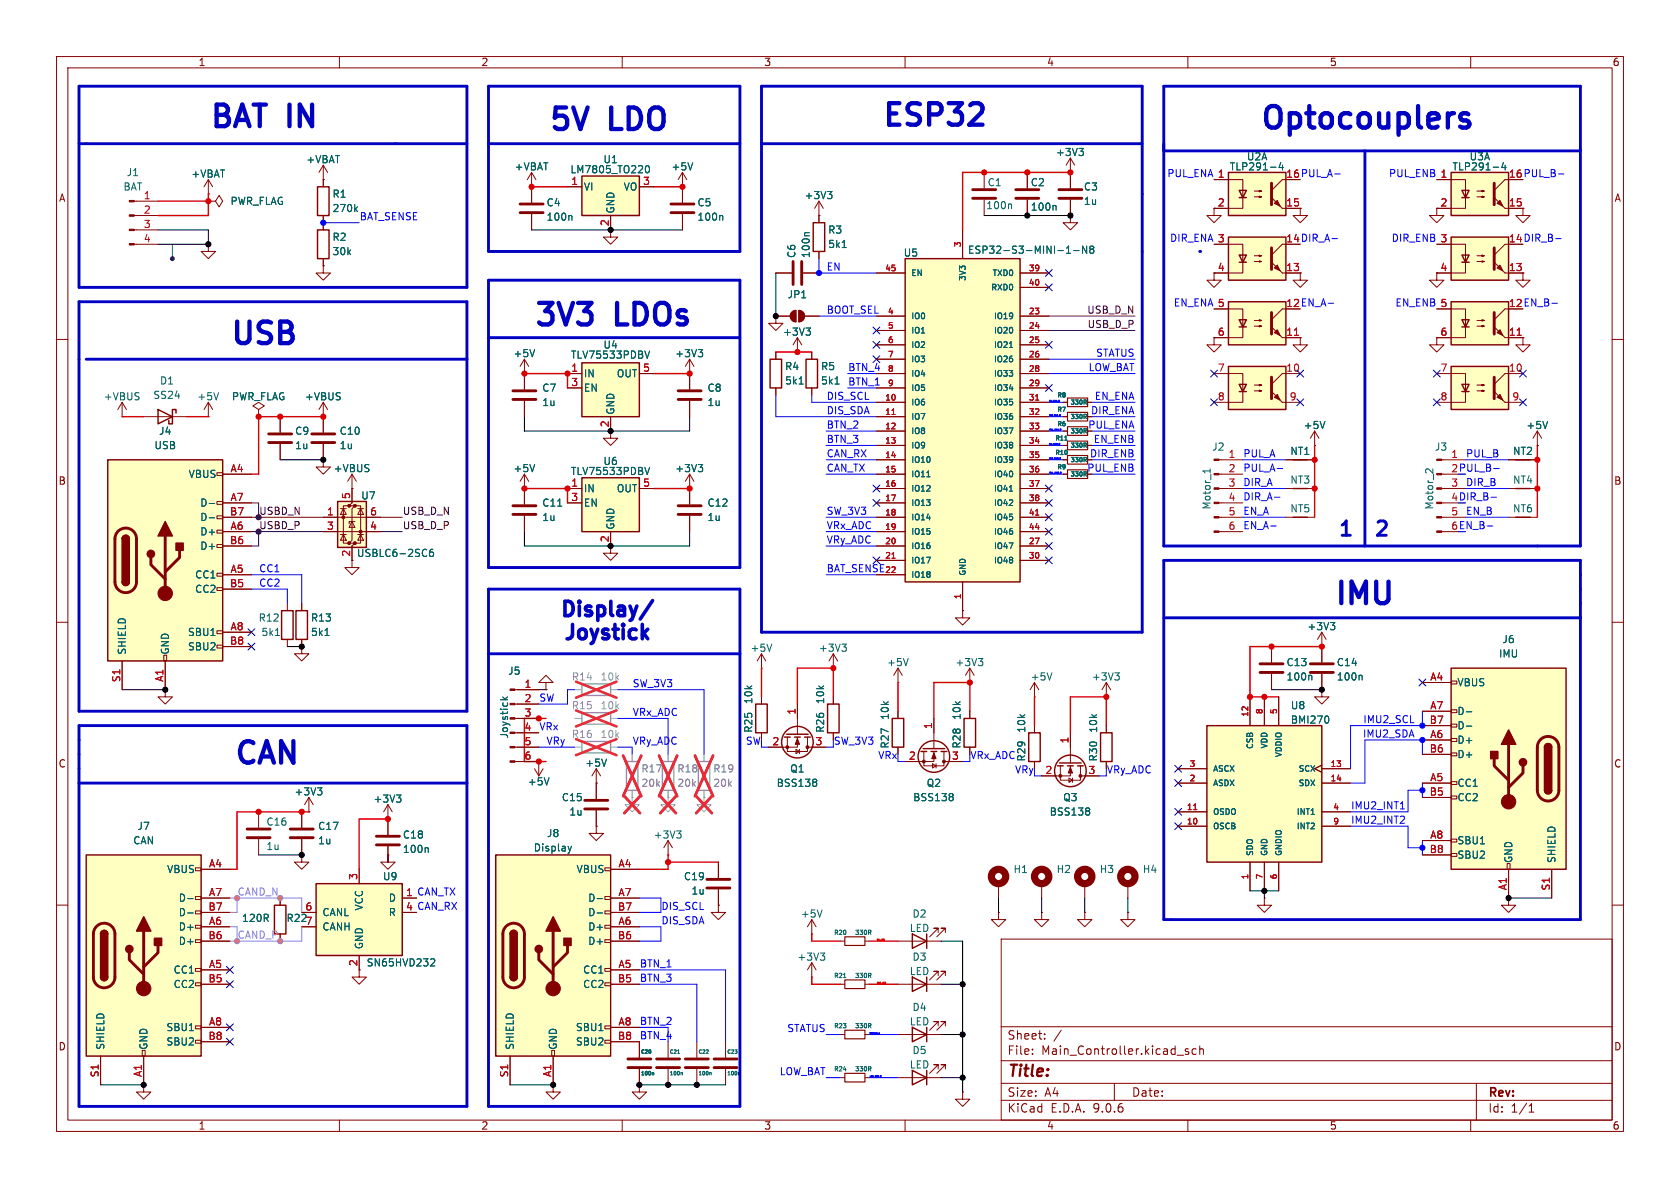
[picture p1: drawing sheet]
<svg xmlns="http://www.w3.org/2000/svg" width="297mm" height="210mm" viewBox="0 0 297 210" stroke-linecap="round" stroke-linejoin="round" font-family="sans-serif">
<defs><g id="words">
<g font-size="5.3" fill="#0000c2">
<text x="36.6" y="23.6">BAT IN</text>
<text x="155.5" y="23.4">ESP32</text>
<text x="222.4" y="23.9">Optocouplers</text>
<text x="96.6" y="24.1">5V</text>
<text x="107.9" y="24.1">LDO</text>
<text x="94" y="58.7">3V3</text>
<text x="108.9" y="58.7">LDOs</text>
<text x="40.3" y="62">USB</text>
<text x="235.5" y="108">IMU</text>
<text x="40.9" y="136.1">CAN</text>
</g>
<g font-size="3.5" fill="#0000c2">
<text x="236.3" y="95.5">1</text>
<text x="242.6" y="95.5">2</text>
<text x="98.6" y="109.9">Display/</text>
<text x="99.2" y="114">Joystick</text>
</g>
<text font-size="2.8" fill="#840000" x="178" y="190.9">Title:</text>
<g font-size="2.1" fill="#840000">
<text x="178" y="184">Sheet:</text>
<text x="178" y="186.7">File:</text>
<text x="184.1" y="186.7">Main_Controller.kicad_sch</text>
<text x="178" y="196.9">KiCad</text>
<text x="178" y="194.1">Size:</text>
<text x="184.7" y="194.1">A4</text>
<text x="185.7" y="196.9">E.D.A.</text>
<text x="193.3" y="196.9">9.0.6</text>
<text x="200" y="194.1">Date:</text>
<text x="263" y="194.3">Rev:</text>
<text x="263" y="196.9">Id:</text>
<text x="267.1" y="196.9">1/1</text>
</g>
<g font-size="1.8" fill="#840000">
<text x="35" y="11.9">1</text>
<text x="85" y="11.9">2</text>
<text x="135" y="11.9">3</text>
<text x="185" y="11.9">4</text>
<text x="235" y="11.9">5</text>
<text x="285" y="11.9">6</text>
<text x="10.3" y="35.9">A</text>
<text x="227.3" y="31.5">16 PUL_A-</text>
<text x="266.7" y="31.5">16 PUL_B-</text>
<text x="285.3" y="35.9">A</text>
<text x="107.7" y="40.1" transform="rotate(-90 107.7 40.1)">2</text>
<text x="227.3" y="42.9">14 DIR_A-</text>
<text x="266.7" y="42.9">14 DIR_B-</text>
<text x="254.6" y="48">4</text>
<text x="227.3" y="54.4">12 EN_A-</text>
<text x="266.7" y="54.4">12 EN_B-</text>
<text x="107.7" y="75.6" transform="rotate(-90 107.7 75.6)">2</text>
<text x="192.3" y="75.9">PUL_ENA</text>
<text x="192.1" y="83.5">PUL_ENB</text>
<text x="192.6" y="80.9">DIR_ENB</text>
<text x="10.3" y="85.9">B</text>
<text x="285.3" y="85.9">B</text>
<text x="107.7" y="96" transform="rotate(-90 107.7 96)">2</text>
<text x="10.3" y="135.9">C</text>
<text x="285.3" y="135.9">C</text>
<text x="71.7" y="161">4 CAN_RX</text>
<text x="10.3" y="185.9">D</text>
<text x="285.3" y="185.9">D</text>
<text x="35" y="199.9">1</text>
<text x="85" y="199.9">2</text>
<text x="135" y="199.9">3</text>
<text x="185" y="199.9">4</text>
<text x="235" y="199.9">5</text>
<text x="285" y="199.9">6</text>
</g>
<g font-size="1.8" fill="#006464">
<text x="54.1" y="29.1">+VBAT</text>
<text x="106.6" y="29.1">U1</text>
<text x="186.6" y="27.8">+3V3</text>
<text x="220.3" y="28.5">U2A</text>
<text x="259.7" y="28.5">U3A</text>
<text x="21.7" y="33.9">BAT</text>
<text x="22.3" y="31.3">J1</text>
<text x="33.7" y="31.6">+VBAT</text>
<text x="58.7" y="35.2">R1</text>
<text x="90.9" y="30.3">+VBAT</text>
<text x="100.7" y="30.8">LM7805_TO220</text>
<text x="103.1" y="33.9">VI</text>
<text x="110.2" y="33.9">VO</text>
<text x="118.6" y="30.3">+5V</text>
<text x="142.1" y="35.4">+3V3</text>
<text x="174.5" y="33.1">C1</text>
<text x="182.1" y="33.1">C2</text>
<text x="191.5" y="33.9">C3</text>
<text x="217.3" y="30.3">TLP291-4</text>
<text x="256.7" y="30.3">TLP291-4</text>
<text x="40.6" y="36.4">PWR_FLAG</text>
<text x="58.7" y="37.7">270k</text>
<text x="96.5" y="36.7">C4</text>
<text x="96.5" y="39.2">100n</text>
<text x="108.8" y="37.8" transform="rotate(-90 108.8 37.8)">GND</text>
<text x="123.2" y="36.7">C5</text>
<text x="123.2" y="39.2">100n</text>
<text x="146.3" y="41.5">R3</text>
<text x="174.3" y="37.2">100n</text>
<text x="182.1" y="37.4">100n</text>
<text x="191.5" y="36.4">1u</text>
<text x="58.7" y="42.8">R2</text>
<text x="58.7" y="45.3">30k</text>
<text x="140.8" y="45.7" transform="rotate(-90 140.8 45.7)">C6</text>
<text x="143.4" y="45.7" transform="rotate(-90 143.4 45.7)">100n</text>
<text x="146.3" y="44">5k1</text>
<text x="159.7" y="45.6">U5</text>
<text x="171" y="45.1">ESP32-S3-MINI-1-N8</text>
<text x="139.1" y="52.9">JP1</text>
<text x="138.3" y="59.5">+3V3</text>
<text x="90.7" y="63.3">+5V</text>
<text x="100.8" y="63.6">TLV75533PDBV</text>
<text x="106.6" y="61.8">U4</text>
<text x="119.3" y="63.3">+3V3</text>
<text x="138.7" y="65.6">R4</text>
<text x="145" y="65.6">R5</text>
<text x="18.3" y="71">+VBUS</text>
<text x="27" y="70.7">SS24</text>
<text x="28.2" y="68.2">D1</text>
<text x="34.8" y="71">+5V</text>
<text x="40.9" y="71">PWR_FLAG</text>
<text x="53.8" y="71">+VBUS</text>
<text x="95.8" y="69.4">C7</text>
<text x="95.8" y="72">1u</text>
<text x="103.1" y="66.9">IN</text>
<text x="103.1" y="69.4">EN</text>
<text x="108.9" y="66.9">OUT</text>
<text x="125" y="69.4">C8</text>
<text x="125" y="72">1u</text>
<text x="138.7" y="68.2">5k1</text>
<text x="145" y="68.2">5k1</text>
<text x="28" y="77.1">J4</text>
<text x="52.1" y="77.1">C9</text>
<text x="60" y="77.1">C10</text>
<text x="108.8" y="73.4" transform="rotate(-90 108.8 73.4)">GND</text>
<text x="230.4" y="76">+5V</text>
<text x="269.7" y="76">+5V</text>
<text x="27.2" y="79.6">USB</text>
<text x="52.1" y="79.6">1u</text>
<text x="58.9" y="83.7">+VBUS</text>
<text x="60" y="79.6">1u</text>
<text x="90.7" y="83.7">+5V</text>
<text x="106.6" y="82.4">U6</text>
<text x="119.3" y="83.7">+3V3</text>
<text x="214.2" y="79.9">J2</text>
<text x="228" y="80.6">NT1</text>
<text x="253.6" y="79.9">J3</text>
<text x="267.4" y="80.6">NT2</text>
<text x="33.3" y="84.7">VBUS</text>
<text x="35.3" y="89.8">D-</text>
<text x="63.8" y="88.5">U7</text>
<text x="95.8" y="89.8">C11</text>
<text x="100.8" y="84.2">TLV75533PDBV</text>
<text x="103.1" y="87.2">IN</text>
<text x="103.1" y="89.8">EN</text>
<text x="108.9" y="87.2">OUT</text>
<text x="125" y="89.8">C12</text>
<text x="228" y="85.7">NT3</text>
<text x="267.4" y="85.7">NT4</text>
<text x="35.3" y="92.3">D-</text>
<text x="35.3" y="94.8">D+</text>
<text x="95.8" y="92.3">1u</text>
<text x="108.8" y="93.7" transform="rotate(-90 108.8 93.7)">GND</text>
<text x="125" y="92.3">1u</text>
<text x="214.2" y="90.2" transform="rotate(-90 214.2 90.2)">Motor_1</text>
<text x="228" y="90.8">NT5</text>
<text x="253.6" y="90.2" transform="rotate(-90 253.6 90.2)">Motor_2</text>
<text x="267.4" y="90.8">NT6</text>
<text x="35.3" y="97.4">D+</text>
<text x="63" y="98.7">USBLC6-2SC6</text>
<text x="34.4" y="102.5">CC1</text>
<text x="34.4" y="105">CC2</text>
<text x="33.1" y="112.6">SBU1</text>
<text x="45.6" y="110.1">R12</text>
<text x="46.1" y="112.6">5k1</text>
<text x="54.9" y="112.6">5k1</text>
<text x="54.9" y="110.1">R13</text>
<text x="231" y="111.6">+3V3</text>
<text x="265.5" y="113.9">J6</text>
<text x="22.5" y="115.8" transform="rotate(-90 22.5 115.8)">SHIELD</text>
<text x="30.1" y="115.8" transform="rotate(-90 30.1 115.8)">GND</text>
<text x="33.1" y="115.2">SBU2</text>
<text x="89.7" y="119.5">J5</text>
<text x="132.6" y="115.4">+5V</text>
<text x="144.7" y="115.4">+3V3</text>
<text x="156.7" y="118">+5V</text>
<text x="168.8" y="118">+3V3</text>
<text x="227.3" y="118">C13</text>
<text x="236.2" y="118">C14</text>
<text x="264.9" y="116.4">IMU</text>
<text x="133.2" y="124.6" transform="rotate(-90 133.2 124.6)">10k</text>
<text x="145.9" y="124.6" transform="rotate(-90 145.9 124.6)">10k</text>
<text x="182.1" y="120.5">+5V</text>
<text x="192.9" y="120.5">+3V3</text>
<text x="227.3" y="120.5">100n</text>
<text x="228.1" y="125.6">U8</text>
<text x="236.2" y="120.5">100n</text>
<text x="257.6" y="121.5">VBUS</text>
<text x="90" y="130.6" transform="rotate(-90 90 130.6)">Joystick</text>
<text x="133.2" y="129.6" transform="rotate(-90 133.2 129.6)">R25</text>
<text x="145.9" y="129.6" transform="rotate(-90 145.9 129.6)">R26</text>
<text x="157.3" y="127.4" transform="rotate(-90 157.3 127.4)">10k</text>
<text x="170" y="127.4" transform="rotate(-90 170 127.4)">10k</text>
<text x="181.5" y="129.6" transform="rotate(-90 181.5 129.6)">10k</text>
<text x="194.2" y="129.6" transform="rotate(-90 194.2 129.6)">10k</text>
<text x="228.1" y="128.1">BMI270</text>
<text x="257.6" y="126.6">D-</text>
<text x="257.6" y="129.1">D-</text>
<text x="257.6" y="131.7">D+</text>
<text x="103.4" y="135.7">+5V</text>
<text x="139.6" y="136.8">Q1</text>
<text x="157.3" y="132.4" transform="rotate(-90 157.3 132.4)">R27</text>
<text x="170" y="132.4" transform="rotate(-90 170 132.4)">R28</text>
<text x="181.5" y="134.7" transform="rotate(-90 181.5 134.7)">R29</text>
<text x="194.2" y="134.7" transform="rotate(-90 194.2 134.7)">R30</text>
<text x="257.6" y="134.2">D+</text>
<text x="52" y="140.8">+3V3</text>
<text x="65.9" y="142.1">+3V3</text>
<text x="93.2" y="139">+5V</text>
<text x="99.2" y="141.8">C15</text>
<text x="137.2" y="139.3">BSS138</text>
<text x="161.3" y="141.8">BSS138</text>
<text x="163.7" y="139.3">Q2</text>
<text x="187.9" y="141.8">Q3</text>
<text x="257.6" y="139.3">CC1</text>
<text x="257.6" y="141.8">CC2</text>
<text x="23.5" y="149.5">CAN</text>
<text x="24.2" y="146.9">J7</text>
<text x="47" y="146.2">C16</text>
<text x="56.1" y="149.5">1u</text>
<text x="56.1" y="146.9">C17</text>
<text x="71.1" y="148.4">C18</text>
<text x="96.6" y="148.2">J8</text>
<text x="100.6" y="144.4">1u</text>
<text x="115.5" y="148.4">+3V3</text>
<text x="185.5" y="144.4">BSS138</text>
<text x="257.6" y="149.5">SBU1</text>
<text x="29.4" y="154.5">VBUS</text>
<text x="47" y="150.5">1u</text>
<text x="67.6" y="155.8">U9</text>
<text x="71.1" y="151">100n</text>
<text x="94.3" y="150.7">Display</text>
<text x="101.8" y="154.5">VBUS</text>
<text x="120.8" y="155.8">C19</text>
<text x="179.1" y="154.5">H1</text>
<text x="186.7" y="154.5">H2</text>
<text x="194.3" y="154.5">H3</text>
<text x="201.9" y="154.5">H4</text>
<text x="257.6" y="152">SBU2</text>
<text x="267.6" y="152.7" transform="rotate(-90 267.6 152.7)">GND</text>
<text x="275.2" y="152.7" transform="rotate(-90 275.2 152.7)">SHIELD</text>
<text x="31.5" y="159.6">D-</text>
<text x="64.4" y="161.1" transform="rotate(-90 64.4 161.1)">VCC</text>
<text x="68.6" y="159.6">D</text>
<text x="103.9" y="159.6">D-</text>
<text x="122.1" y="158.3">1u</text>
<text x="31.5" y="162.2">D-</text>
<text x="31.5" y="164.7">D+</text>
<text x="31.5" y="167.2">D+</text>
<text x="42.7" y="163.2">120R</text>
<text x="56.9" y="162.2">CANL</text>
<text x="56.9" y="164.7">CANH</text>
<text x="64.4" y="167.9" transform="rotate(-90 64.4 167.9)">GND</text>
<text x="68.6" y="162.2">R</text>
<text x="103.9" y="162.2">D-</text>
<text x="103.9" y="164.7">D+</text>
<text x="103.9" y="167.2">D+</text>
<text x="141.5" y="162.4">+5V</text>
<text x="160.7" y="164.9">LED</text>
<text x="161.2" y="162.4">D2</text>
<text x="30.6" y="172.3">CC1</text>
<text x="64.7" y="171">SN65HVD232</text>
<text x="103" y="172.3">CC1</text>
<text x="140.9" y="170">+3V3</text>
<text x="160.7" y="172.6">LED</text>
<text x="161.2" y="170">D3</text>
<text x="30.6" y="174.9">CC2</text>
<text x="103" y="174.9">CC2</text>
<text x="161.2" y="178.9">D4</text>
<text x="18.6" y="185.7" transform="rotate(-90 18.6 185.7)">SHIELD</text>
<text x="26.3" y="185.7" transform="rotate(-90 26.3 185.7)">GND</text>
<text x="29.3" y="182.5">SBU1</text>
<text x="29.3" y="185">SBU2</text>
<text x="91" y="185.7" transform="rotate(-90 91 185.7)">SHIELD</text>
<text x="98.7" y="185.7" transform="rotate(-90 98.7 185.7)">GND</text>
<text x="101.7" y="182.5">SBU1</text>
<text x="101.7" y="185">SBU2</text>
<text x="160.7" y="181.5">LED</text>
<text x="160.7" y="189.1">LED</text>
<text x="161.2" y="186.5">D5</text>
</g>
<g font-size="1.8" fill="#a90000">
<text x="25.3" y="35.3">1</text>
<text x="100.9" y="32.8">1</text>
<text x="113.6" y="32.8">3</text>
<text x="215.2" y="31.5">1</text>
<text x="227.3" y="31.5">16</text>
<text x="254.6" y="31.5">1</text>
<text x="266.7" y="31.5">16</text>
<text x="25.3" y="37.8">2</text>
<text x="25.3" y="40.4">3</text>
<text x="215.2" y="36.6">2</text>
<text x="227.3" y="36.6">15</text>
<text x="254.6" y="36.6">2</text>
<text x="266.7" y="36.6">15</text>
<text x="25.3" y="42.9">4</text>
<text x="215.2" y="42.9">3</text>
<text x="227.3" y="42.9">14</text>
<text x="254.6" y="42.9">3</text>
<text x="266.7" y="42.9">14</text>
<text x="215.2" y="48">4</text>
<text x="227.3" y="48">13</text>
<text x="266.7" y="48">13</text>
<text x="215.2" y="59.4">6</text>
<text x="215.2" y="54.4">5</text>
<text x="227.3" y="59.4">11</text>
<text x="227.3" y="54.4">12</text>
<text x="254.6" y="59.4">6</text>
<text x="254.6" y="54.4">5</text>
<text x="266.7" y="59.4">11</text>
<text x="266.7" y="54.4">12</text>
<text x="100.9" y="65.8">1</text>
<text x="113.6" y="65.8">5</text>
<text x="215.2" y="65.8">7</text>
<text x="227.3" y="65.8">10</text>
<text x="254.6" y="65.8">7</text>
<text x="266.7" y="65.8">10</text>
<text x="100.9" y="68.3">3</text>
<text x="215.2" y="70.9">8</text>
<text x="227.9" y="70.9">9</text>
<text x="254.6" y="70.9">8</text>
<text x="267.3" y="70.9">9</text>
<text x="40.7" y="83.6">A4</text>
<text x="217.1" y="81">1</text>
<text x="217.1" y="83.6">2</text>
<text x="256.5" y="81">1</text>
<text x="40.7" y="88.6">A7</text>
<text x="62" y="88.3" transform="rotate(-90 62 88.3)">5</text>
<text x="100.9" y="86.1">1</text>
<text x="100.9" y="88.6">3</text>
<text x="113.6" y="86.1">5</text>
<text x="217.1" y="86.1">3</text>
<text x="217.1" y="88.6">4</text>
<text x="256.5" y="86.1">3</text>
<text x="40.6" y="91.2">B7</text>
<text x="40.7" y="93.7">A6</text>
<text x="57.7" y="91.2">1</text>
<text x="57.7" y="93.7">3</text>
<text x="65.3" y="91.2">6</text>
<text x="65.3" y="93.7">4</text>
<text x="217.1" y="91.2">5</text>
<text x="217.1" y="93.7">6</text>
<text x="256.5" y="91.2">5</text>
<text x="40.6" y="96.3">B6</text>
<text x="40.7" y="101.3">A5</text>
<text x="62" y="98.5" transform="rotate(-90 62 98.5)">2</text>
<text x="40.6" y="103.9">B5</text>
<text x="40.7" y="111.5">A8</text>
<text x="40.6" y="114">B8</text>
<text x="21.3" y="120.7" transform="rotate(-90 21.3 120.7)">S1</text>
<text x="29" y="120.6" transform="rotate(-90 29 120.6)">A1</text>
<text x="92.6" y="121.7">1</text>
<text x="92.6" y="124.2">2</text>
<text x="252.7" y="120.4">A4</text>
<text x="252.7" y="125.5">A7</text>
<text x="92.6" y="126.7">3</text>
<text x="92.6" y="129.3">4</text>
<text x="92.6" y="131.8">5</text>
<text x="136.5" y="131.8">2</text>
<text x="140.7" y="126.4" transform="rotate(-90 140.7 126.4)">1</text>
<text x="144.1" y="131.8">3</text>
<text x="164.8" y="129" transform="rotate(-90 164.8 129)">1</text>
<text x="189" y="131.5" transform="rotate(-90 189 131.5)">1</text>
<text x="252.7" y="128">B7</text>
<text x="252.7" y="130.6">A6</text>
<text x="92.6" y="134.4">6</text>
<text x="160.6" y="134.4">2</text>
<text x="168.2" y="134.4">3</text>
<text x="184.7" y="136.9">2</text>
<text x="192.3" y="136.9">3</text>
<text x="252.7" y="133.1">B6</text>
<text x="252.7" y="140.7">B5</text>
<text x="252.7" y="138.2">A5</text>
<text x="252.7" y="148.3">A8</text>
<text x="36.8" y="153.4">A4</text>
<text x="63.2" y="155.6" transform="rotate(-90 63.2 155.6)">3</text>
<text x="109.2" y="153.4">A4</text>
<text x="252.7" y="150.9">B8</text>
<text x="36.8" y="161">B7</text>
<text x="36.8" y="158.5">A7</text>
<text x="53.9" y="161">6</text>
<text x="71.7" y="158.5">1</text>
<text x="71.7" y="161">4</text>
<text x="109.1" y="161">B7</text>
<text x="109.2" y="158.5">A7</text>
<text x="266.4" y="157.5" transform="rotate(-90 266.4 157.5)">A1</text>
<text x="274.1" y="157.5" transform="rotate(-90 274.1 157.5)">S1</text>
<text x="36.8" y="166.1">B6</text>
<text x="36.8" y="163.6">A6</text>
<text x="50.6" y="163.2">R227</text>
<text x="109.1" y="166.1">B6</text>
<text x="109.2" y="163.6">A6</text>
<text x="36.8" y="173.7">B5</text>
<text x="36.8" y="171.2">A5</text>
<text x="63.2" y="170.9" transform="rotate(-90 63.2 170.9)">2</text>
<text x="109.1" y="173.7">B5</text>
<text x="109.2" y="171.2">A5</text>
<text x="36.8" y="183.9">B8</text>
<text x="36.8" y="181.4">A8</text>
<text x="109.1" y="183.9">B8</text>
<text x="109.2" y="181.4">A8</text>
<text x="17.5" y="190.5" transform="rotate(-90 17.5 190.5)">S1</text>
<text x="25.1" y="190.5" transform="rotate(-90 25.1 190.5)">A1</text>
<text x="89.9" y="190.5" transform="rotate(-90 89.9 190.5)">S1</text>
<text x="97.5" y="190.5" transform="rotate(-90 97.5 190.5)">A1</text>
</g>
<g font-size="1.8" fill="#00f">
<text x="206.3" y="31.4">PUL_ENA 1</text>
<text x="245.5" y="31.4">PUL_ENB 1</text>
<text x="63.5" y="39">BAT_SENSE</text>
<text x="146" y="47.9">EN</text>
<text x="206.7" y="42.8">DIR_ENA 3</text>
<text x="245.9" y="42.8">DIR_ENB 3</text>
<text x="146" y="55.5">BOOT_SEL</text>
<text x="207.4" y="54.3">EN_ENA 5</text>
<text x="246.6" y="54.3">EN_ENB 5</text>
<text x="149.9" y="65.7">BTN_4</text>
<text x="192.4" y="65.7">LOW_BAT</text>
<text x="193.7" y="63.2">STATUS</text>
<text x="146" y="70.8">DIS_SCL</text>
<text x="149.9" y="68.2">BTN_1</text>
<text x="193.4" y="70.8">EN_ENA</text>
<text x="146" y="73.3">DIS_SDA</text>
<text x="146" y="75.9">BTN_2</text>
<text x="192.8" y="73.3">DIR_ENA</text>
<text x="146" y="80.9">CAN_RX</text>
<text x="146" y="78.4">BTN_3</text>
<text x="146" y="83.5">CAN_TX</text>
<text x="193.3" y="78.4">EN_ENB</text>
<text x="219.7" y="80.9">PUL_A</text>
<text x="219.7" y="83.5">PUL_A-</text>
<text x="256.5" y="83.6">2 PUL_B-</text>
<text x="259.1" y="80.9">PUL_B</text>
<text x="219.7" y="88.6">DIR_A-</text>
<text x="219.7" y="86">DIR_A</text>
<text x="256.5" y="88.6">4 DIR_B-</text>
<text x="259.1" y="86">DIR_B</text>
<text x="146" y="91.1">SW_3V3</text>
<text x="146" y="93.6">VRx_ADC</text>
<text x="219.7" y="93.6">EN_A-</text>
<text x="219.7" y="91.1">EN_A</text>
<text x="256.5" y="93.7">6 EN_B-</text>
<text x="259.1" y="91.1">EN_B</text>
<text x="45.7" y="101.3">CC1</text>
<text x="146" y="96.2">VRy_ADC</text>
<text x="146" y="101.3">BAT_SENSE</text>
<text x="45.7" y="103.8">CC2</text>
<text x="95.2" y="124.1">SW</text>
<text x="111.8" y="121.6">SW_3V3</text>
<text x="95.2" y="129.2">VRx</text>
<text x="96.5" y="131.7">VRy</text>
<text x="111.8" y="131.7">VRy_ADC</text>
<text x="111.8" y="126.7">VRx_ADC</text>
<text x="131.8" y="131.7">SW</text>
<text x="147.3" y="131.7">SW_3V3</text>
<text x="240.9" y="130.5">IMU2_SDA</text>
<text x="240.9" y="127.9">IMU2_SCL</text>
<text x="155.2" y="134.3">VRx</text>
<text x="171.4" y="134.3">VRx_ADC</text>
<text x="179.4" y="136.8">VRy</text>
<text x="195.6" y="136.8">VRy_ADC</text>
<text x="238.8" y="143.2">IMU2_INT1</text>
<text x="238.8" y="145.7">IMU2_INT2</text>
<text x="71.7" y="158.5">1 CAN_TX</text>
<text x="116.8" y="160.9">DIS_SCL</text>
<text x="116.8" y="163.5">DIS_SDA</text>
<text x="113" y="173.6">BTN_3</text>
<text x="113" y="171.1">BTN_1</text>
<text x="113" y="181.3">BTN_2</text>
<text x="113" y="183.8">BTN_4</text>
<text x="139.1" y="182.5">STATUS</text>
<text x="137.7" y="190.2">LOW_BAT</text>
</g>
<g font-size="1.8" fill="#480048">
<text x="192.1" y="55.5">USB_D_N</text>
<text x="192.2" y="58.1">USB_D_P</text>
<text x="45.7" y="93.6">USBD_P</text>
<text x="45.7" y="91.1">USBD_N</text>
<text x="71.1" y="93.6">USB_D_P</text>
<text x="71.1" y="91.1">USB_D_N</text>
</g>
<g font-size="1.8" fill="#989898">
<text x="101" y="125.6">R15</text>
<text x="101" y="120.5">R14</text>
<text x="106.1" y="125.6">10k</text>
<text x="106.1" y="120.5">10k</text>
<text x="101" y="130.7">R16</text>
<text x="106.1" y="130.7">10k</text>
<text x="113.3" y="136.8">R17</text>
<text x="119.6" y="136.8">R18</text>
<text x="126" y="136.8">R19</text>
<text x="113.3" y="139.3">20k</text>
<text x="119.6" y="139.3">20k</text>
<text x="126" y="139.3">20k</text>
</g>
<g font-size="1.8" fill="#f0f">
<text x="41.9" y="158.4">CAND_N</text>
<text x="41.9" y="166">CAND_P</text>
</g>
<g font-size="1.4" fill="#a90000">
<text x="169.9" y="43.8" transform="rotate(-90 169.9 43.8)">3</text>
<text x="156.4" y="48">45</text>
<text x="181.8" y="48">39</text>
<text x="181.8" y="50.5">40</text>
<text x="156.9" y="55.6">4</text>
<text x="156.9" y="58.2">5</text>
<text x="181.8" y="55.6">23</text>
<text x="181.8" y="58.2">24</text>
<text x="156.9" y="60.7">6</text>
<text x="156.9" y="63.2">7</text>
<text x="156.9" y="65.8">8</text>
<text x="181.8" y="60.7">25</text>
<text x="181.8" y="63.2">26</text>
<text x="181.8" y="65.8">28</text>
<text x="156.4" y="70.9">10</text>
<text x="156.9" y="68.3">9</text>
<text x="181.8" y="68.3">29</text>
<text x="181.8" y="70.9">31</text>
<text x="156.4" y="73.4">11</text>
<text x="156.4" y="75.9">12</text>
<text x="181.8" y="75.9">33</text>
<text x="181.8" y="73.4">32</text>
<text x="156.4" y="78.5">13</text>
<text x="156.4" y="81">14</text>
<text x="156.4" y="83.6">15</text>
<text x="181.8" y="78.5">34</text>
<text x="181.8" y="81">35</text>
<text x="181.8" y="83.6">36</text>
<text x="156.4" y="86.1">16</text>
<text x="156.4" y="88.6">17</text>
<text x="181.8" y="86.1">37</text>
<text x="181.8" y="88.6">38</text>
<text x="156.4" y="91.2">18</text>
<text x="156.4" y="93.7">19</text>
<text x="181.8" y="91.2">41</text>
<text x="181.8" y="93.7">44</text>
<text x="156.4" y="96.3">20</text>
<text x="156.4" y="98.8">21</text>
<text x="156.4" y="101.3">22</text>
<text x="181.8" y="96.3">27</text>
<text x="181.8" y="98.8">30</text>
<text x="169.9" y="106" transform="rotate(-90 169.9 106)">1</text>
<text x="220.7" y="126.8" transform="rotate(-90 220.7 126.8)">12</text>
<text x="223.3" y="126.3" transform="rotate(-90 223.3 126.3)">8</text>
<text x="225.8" y="126.3" transform="rotate(-90 225.8 126.3)">5</text>
<text x="210.2" y="135.6">3</text>
<text x="235.1" y="135.6">13</text>
<text x="209.7" y="143.3">11</text>
<text x="210.2" y="138.2">2</text>
<text x="235.1" y="138.2">14</text>
<text x="235.6" y="143.3">4</text>
<text x="209.7" y="145.8">10</text>
<text x="235.6" y="145.8">9</text>
<text x="220.7" y="155.6" transform="rotate(-90 220.7 155.6)">1</text>
<text x="223.3" y="155.6" transform="rotate(-90 223.3 155.6)">7</text>
<text x="225.8" y="155.6" transform="rotate(-90 225.8 155.6)">6</text>
</g>
<g font-size="1.4" fill="#006464">
<text x="161" y="49">EN</text>
<text x="170.9" y="49.8" transform="rotate(-90 170.9 49.8)">3V3</text>
<text x="175.1" y="51.5">RXD0</text>
<text x="175.3" y="49">TXD0</text>
<text x="161" y="56.6">IO0</text>
<text x="161" y="59.2">IO1</text>
<text x="175.6" y="56.6">IO19</text>
<text x="175.6" y="59.2">IO20</text>
<text x="161" y="61.7">IO2</text>
<text x="161" y="64.2">IO3</text>
<text x="175.6" y="61.7">IO21</text>
<text x="175.6" y="64.2">IO26</text>
<text x="161" y="66.8">IO4</text>
<text x="161" y="69.3">IO5</text>
<text x="161" y="71.9">IO6</text>
<text x="175.6" y="66.8">IO33</text>
<text x="175.6" y="69.3">IO34</text>
<text x="175.6" y="71.9">IO35</text>
<text x="161" y="74.4">IO7</text>
<text x="161" y="76.9">IO8</text>
<text x="175.6" y="76.9">IO37</text>
<text x="175.6" y="74.4">IO36</text>
<text x="161" y="79.5">IO9</text>
<text x="161" y="82">IO10</text>
<text x="175.6" y="79.5">IO38</text>
<text x="175.6" y="82">IO39</text>
<text x="161" y="84.6">IO11</text>
<text x="161" y="87.1">IO12</text>
<text x="161" y="89.6">IO13</text>
<text x="175.6" y="84.6">IO40</text>
<text x="175.6" y="87.1">IO41</text>
<text x="175.6" y="89.6">IO42</text>
<text x="161" y="92.2">IO14</text>
<text x="161" y="94.7">IO15</text>
<text x="175.6" y="92.2">IO45</text>
<text x="175.6" y="94.7">IO46</text>
<text x="161" y="97.3">IO16</text>
<text x="161" y="99.8">IO17</text>
<text x="170.9" y="101.9" transform="rotate(-90 170.9 101.9)">GND</text>
<text x="175.6" y="97.3">IO47</text>
<text x="175.6" y="99.8">IO48</text>
<text x="161" y="102.3">IO18</text>
<text x="214.4" y="136.6">ASCX</text>
<text x="221.7" y="132.5" transform="rotate(-90 221.7 132.5)">CSB</text>
<text x="224.3" y="132.4" transform="rotate(-90 224.3 132.4)">VDD</text>
<text x="226.8" y="134" transform="rotate(-90 226.8 134)">VDDIO</text>
<text x="229.5" y="136.6">SCX</text>
<text x="214.4" y="139.2">ASDX</text>
<text x="229.5" y="139.2">SDX</text>
<text x="214.4" y="144.2">OSDO</text>
<text x="214.4" y="146.8">OSCB</text>
<text x="229.1" y="144.2">INT1</text>
<text x="229.1" y="146.8">INT2</text>
<text x="221.7" y="151.4" transform="rotate(-90 221.7 151.4)">SDO</text>
<text x="224.3" y="151.4" transform="rotate(-90 224.3 151.4)">GND</text>
<text x="226.8" y="151.4" transform="rotate(-90 226.8 151.4)">GNDIO</text>
</g>
<g font-size="1.1" fill="#006464">
<text x="186.8" y="70.5">R8</text>
<text x="189.1" y="71.7">330R</text>
<text x="186.8" y="75.5">R6</text>
<text x="186.8" y="73">R7</text>
<text x="189.1" y="76.8">330R</text>
<text x="189.1" y="74.3">330R</text>
<text x="186.4" y="80.6">R10</text>
<text x="186.4" y="78.1">R11</text>
<text x="186.8" y="83.2">R9</text>
<text x="189.1" y="81.9">330R</text>
<text x="189.1" y="79.3">330R</text>
<text x="189.1" y="84.4">330R</text>
<text x="147.3" y="165.5">R20</text>
<text x="151" y="165.5">330R</text>
<text x="147.3" y="173.1">R21</text>
<text x="151" y="173.1">330R</text>
<text x="147.3" y="182">R23</text>
<text x="151" y="182">330R</text>
<text x="147.3" y="189.6">R24</text>
<text x="151" y="189.6">330R</text>
</g>
<g font-size=".9" fill="#006464">
<text x="113.2" y="190.3">100n</text>
<text x="113.2" y="186.5">C20</text>
<text x="118.3" y="190.3">100n</text>
<text x="118.3" y="186.5">C21</text>
<text x="123.3" y="190.3">100n</text>
<text x="123.3" y="186.5">C22</text>
<text x="128.4" y="190.3">100n</text>
<text x="128.4" y="186.5">C23</text>
</g>
<g font-size=".4" fill="#00f">
<text x="185.4" y="71.1">EN_ENA_R</text>
<text x="185.4" y="76.1">PUL_ENA_R</text>
<text x="185.4" y="73.6">DIR_ENA_R</text>
<text x="185.4" y="81.2">DIR_ENB_R</text>
<text x="185.4" y="78.7">EN_ENB_R</text>
<text x="185.4" y="83.8">PUL_ENB_R</text>
<text x="153.7" y="182.8">STATUS_A</text>
<text x="153.7" y="190.4">LOW_BAT_C</text>
</g>
<g font-size=".4" fill="#f00">
<text x="154.9" y="166.3">5V_LED</text>
<text x="154.9" y="173.9">3V3_LED</text>
</g>
</g></defs>
<g fill="none" stroke="#840000" stroke-width=".18">
<path d="M10 10h277v190h-277zM12 12h273v186h-273zM60 10v2M110 10v2M160 10v2M210 10v2M260 10v2M94 33h.1M94 30.5v5.3M94 37.8v2.8M94 30.5l-.8 1.3M94 30.5l.7 1.3"/>
<path d="M107.9 40.6v1.3h1.3l-1.3 1.3-1.2-1.3h1.2M10 60h2M92.7 66h.1M92.7 63.5l-.8 1.3M92.7 63.5l.8 1.3M92.7 63.5v5.3M92.7 70.9v2.8M232.4 78.7h.1M232.4 76.2l-.8 1.3M232.4 76.2l.8 1.3M232.4 76.2v2.5M285 60h2"/>
<path d="M92.7 86.4h.1M92.7 83.8v5.4M92.7 91.2v2.8M92.7 83.8l-.8 1.3M92.7 83.8l.8 1.3M227.3 81.3h5.1M227.3 91.4h5.1M254.9 81.3h4.2M254.9 91.4h4.2M254.9 83.8h4.2M254.9 86.4h4.2M254.9 88.9h4.2"/>
<path d="M254.9 94h4.2M10 110h2M285 110h2M147.3 123.2v1.3M147.3 129.5v1.3M54.6 143.5h.1M54.6 141l-.8 1.2M54.6 141l.8 1.2M54.6 141v2.5M68.6 149.6v2.8h-1.3l1.3 1.3 1.2-1.3h-1.2v-1.3M68.6 151.1h.1M68.6 144.8h.1"/>
<path d="M68.6 142.2v5.4M68.6 142.2l-.8 1.3M68.6 142.2l.7 1.3M10 160h2M177 166h108v32h-108zM285 160h2M60 198v2M110 198v2M113 191.8v1.2h1.3l-1.3 1.3-1.2-1.3h1.2M113 191.8h.1M160 198v2M177 194.5h108"/>
<path d="M177 191.5h108M177 187.5h108M177 181.5h108M182.5 186.3v.1M182.5 185.5v.1M184.7 183.6v.1M184.7 182.8v.1M187.6 182.1l-1.3 2M197 191.5v3M210 198v2M210.1 185.5l-.4-.1-.2 .2 .1 .2 .5 .2v.3h-.6M211.5 185.5l-.5-.1-.3 .3v.4l.2 .2h.6"/>
<path d="M212.1 185.5l.2-.1 .4 .1v.9M212.1 184.9v1.5M260 198v2M261 191.5v6.5M270.3 196.6h.9M270.3 195.5l.4-.4v1.5"/>
</g>
<path d="M91.9 36.1h4.1M91.9 37.6h4.1M90.7 69.1h4M90.7 70.6h4M90.7 89.4h4M90.7 90.9h4M66.5 147.8h4.1M66.5 149.4h4.1" fill="none" stroke="#840000" stroke-width=".51"/>
<path d="M100.9 38.1l.2 .2v.6M94.5 61.8l-.4 1.3M234.2 74.5l-.4 1.3M94.5 82.1l-.4 1.3M98.6 89.5h.7M253.3 82.9v.8l-.9-.8-.3 .1-.1 .4M56.1 139.3h.8l-.4 .4M56.7 139.7l.2 .3v.3l-.2 .2M70.1 140.5h.8l-.4 .5M70.6 141l.3 .3v.3l-.3 .2M75.5 149.8l.2 .2v.7" fill="none" stroke="#006464" stroke-width=".18"/>
<path d="M228.6 81.3h2.5M228.6 91.4h2.5M146.3 124.5h2v5h-2z" fill="none" stroke="#840000" stroke-width=".25"/>
<g fill="#840000" stroke="#840000" stroke-width=".18">
<path d="M254 81.2h.9v.2h-.9z"/>
<path d="M254 83.7h.9v.2h-.9z"/>
<path d="M254 86.2h.9v.3h-.9z"/>
<path d="M254 88.8h.9v.2h-.9z"/>
<path d="M254 91.3h.9v.3h-.9z"/>
<path d="M254 93.9h.9v.2h-.9z"/>
</g>
<path d="M256.5 64.8h10.2v7.6h-10.2z" fill="#ffffc2"/>
<path d="M256.5 64.8h10.2v7.6h-10.2zM258.4 67.9h1.3l-.6 1.3zM258.4 69.2h1.3M48.5 160h2v5.1h-2z" fill="none" stroke="#840000" stroke-width=".25"/>
<path d="M254 59.7v1.3h1.3l-1.3 1.2-1.3-1.2h1.3M254 59.7h.1M254 66h5.1v5.1h-5.1M261.1 68.1h1.3l-.4 .1v-.3l.4 .2M261.1 69.1h1.3l-.4 .1v-.2l.4 .1M266.1 71.1h3.1M269.2 66h-3.1l-1.9 1.9M188 81.3h.7M49.5 158.8v1.2M53.3 143.5v2.8M53.3 148.3v2.8M63.5 171.5v1.2h1.3l-1.3 1.3-1.3-1.3h1.3" fill="none" stroke="#840000" stroke-width=".18"/>
<path d="M264.2 66.7v3.8M51.3 146.6h4.1M51.3 148.1h4.1" fill="none" stroke="#840000" stroke-width=".51"/>
<g fill="#840000" stroke="#840000" stroke-width=".18">
<path d="M264.7 70.2l.5-.5 .5 1z"/>
<path d="M264.2 69.2l1.9 1.9z"/>
</g>
<path d="M188.7 80.5h3.6v1.5h-3.6z" fill="none" stroke="#840000" stroke-width=".2"/>
<path d="M191.8 81.3l.3 .3M191.9 80.9l.2 .1-.2 .3" fill="none" stroke="#006464" stroke-width=".18"/>
<path d="M55.9 156.2h15.2v12.7h-15.2z" fill="#ffffc2"/>
<path d="M55.9 156.2h15.2v12.7h-15.2z" fill="none" stroke="#840000" stroke-width=".25"/>
<g fill="none" stroke="#840000" stroke-width=".18">
<path d="M49.5 73.7v2.8M49.5 78.5v2.8M188 78.7h.7M188 76.2h.7M188 73.7h.7M188 71.1h.7M192.3 78.7h.7M192.3 73.7h.7M192.3 71.1h.7M188 83.8h.7M63.5 153.7v2.5M71.1 158.8h2.6"/>
<path d="M53.3 161.3h2.6M53.3 163.8h2.6M63.5 168.9v2.6"/>
</g>
<path d="M188.2 77.8h.5M191.8 78.7l.3 .4M191.8 76.2l.3 .3M191.8 73.6l.3 .4M191.8 71.1l.3 .4M191.9 78.3l.2 .2-.2 .2M191.9 70.7l.2 .1-.2 .3M191.9 73.2l.2 .2-.2 .2M76.3 169.5l.4 .1 .2 .3-.8 .9h.8" fill="none" stroke="#006464" stroke-width=".18"/>
<path d="M188.7 78h3.6v1.5h-3.6zM188.7 75.4h3.6v1.6h-3.6zM188.7 72.9h3.6v1.5h-3.6zM188.7 70.4h3.6v1.5h-3.6zM188.7 83.1h3.6v1.5h-3.6z" fill="none" stroke="#840000" stroke-width=".2"/>
<path d="M47.5 76.7h4.1M47.5 78.2h4.1" fill="none" stroke="#840000" stroke-width=".51"/>
<path d="M217.2 41.9h10.1v7.6h-10.1z" fill="#ffffc2"/>
<g fill="none" stroke="#840000" stroke-width=".25">
<path d="M217.2 41.9h10.1v7.6h-10.1zM219.1 45.1h1.2l-.6 1.3zM219.1 46.4h1.2M138.7 130.3h1M139.1 129.8h3.8M140.5 130.3h1M142.2 130.3h1.1"/>
<circle cx="141" cy="131.2" r="2.79"/>
</g>
<path d="M214.6 43.2h5.1v5.1h-5.1v1.2h1.3l-1.3 1.3-1.2-1.3h1.2M221.7 45.2h1.3l-.4 .1v-.2l.4 .1M221.7 46.2h1.3l-.4 .2v-.3l.4 .1M226.7 48.3h3.2M227.3 43.2h-.6l-1.9 1.9M139.2 130.3v2.5h3.5v-2.5M140.7 132.5l.7 .3-.7 .4zM141 130.3v1.8h-5.1M141 124.5v5.3M141.4 132.5v.7M142.7 132.1h3.3" fill="none" stroke="#840000" stroke-width=".18"/>
<path d="M224.8 43.8v3.8" fill="none" stroke="#840000" stroke-width=".51"/>
<g fill="#840000" stroke="#840000" stroke-width=".18">
<path d="M225.3 47.4l.5-.5 .5 1z"/>
<path d="M224.8 46.4l1.9 1.9z"/>
<path d="M141 130.6l.4 1h-.8z"/>
<circle cx="142.7" cy="132.1" r=".25"/>
<circle cx="139.2" cy="132.1" r=".25"/>
</g>
<path d="M144.1 137.7l.3 .3-.3 .3 .3 .2v.3l-.3 .2" fill="none" stroke="#006464" stroke-width=".18"/>
<path d="M217.2 53.3h10.1v7.7h-10.1z" fill="#ffffc2"/>
<path d="M217.2 53.3h10.1v7.7h-10.1zM219.1 56.5h1.2l-.6 1.3zM219.1 57.8h1.2M49.8 108h2v5h-2zM52.3 108h2.1v5h-2.1z" fill="none" stroke="#840000" stroke-width=".25"/>
<g fill="none" stroke="#840000" stroke-width=".18">
<path d="M181.6 30.5v2.8M181.6 35.3v2.8M189.2 30.5h.1M189.2 27.9l-.7 1.3M189.2 27.9l.8 1.3M189.2 27.9v2.6M214.6 54.6h5.1v5.1h-5.1M214.6 59.7v1.3h1.3l-1.3 1.2-1.2-1.2h1.2M214.6 59.7h.1M221.7 56.6h1.3l-.4 .2v-.3l.4 .1M221.7 57.7h1.3l-.4 .1v-.3l.4 .2M226.7 59.7h3.2"/>
<path d="M227.3 54.6h-.6l-1.9 1.9M229.9 48.3v1.2h1.2l-1.2 1.3-1.3-1.3h1.3M229.9 48.3h.1M57.1 73.7v2.8M57.1 78.5v2.8M57.1 81.3v1.3h1.3l-1.3 1.2-1.2-1.2h1.2M57.1 81.3h.1M62.2 99.1v1.2h1.3l-1.3 1.3-1.2-1.3h1.2M50.8 106.7v1.3M50.8 113v1.3M53.3 114.3v1.3h1.3l-1.3 1.2-1.2-1.2h1.2M53.3 114.3h.1"/>
<path d="M53.3 106.7v1.3M53.3 113v1.3M170.2 108v1.2h1.2l-1.2 1.3-1.3-1.3h1.3M170.2 108h.1M45.7 143.5v2.8M45.7 148.3v2.8M53.3 151.1v1.3h1.3l-1.3 1.3-1.2-1.3h1.2M53.3 151.1h.1"/>
</g>
<path d="M179.6 33.5h4M179.6 35.1h4M224.8 55.2v3.9M55.1 76.7h4.1M55.1 78.2h4.1M43.7 146.6h4.1M43.7 148.1h4.1" fill="none" stroke="#840000" stroke-width=".51"/>
<g fill="#840000" stroke="#840000" stroke-width=".18">
<path d="M225.3 58.8l.5-.5 .5 1z"/>
<path d="M224.8 57.8l1.9 1.9z"/>
</g>
<path d="M228.8 59.3h.8" fill="none" stroke="#a90000" stroke-width=".18"/>
<path d="M186.5 36.3l.2 .2v.7M190.7 26.2h.8l-.4 .5M191.3 26.7l.2 .3v.3l-.2 .2M48.7 112.3h.7M57.5 112.3h.7" fill="none" stroke="#006464" stroke-width=".18"/>
<path d="M59.7 88.6h5.1v8.2h-5.1z" fill="#ffffc2"/>
<g fill="#840000" stroke="#840000" stroke-width=".18">
<circle cx="60.7" cy="91.4" r=".25"/>
<circle cx="61.7" cy="89.4" r=".25"/>
<circle cx="61.7" cy="96" r=".25"/>
<circle cx="62.7" cy="89.4" r=".25"/>
<circle cx="62.7" cy="96" r=".25"/>
<circle cx="63.8" cy="94" r=".25"/>
</g>
<g fill="none" stroke="#840000" stroke-width=".18">
<path d="M189.2 38.1v1.3h1.3l-1.3 1.2-1.2-1.2h1.2M189.2 38.1h.1M189.2 30.5v2.8M189.2 35.3v2.8M57.1 91.4h10.2M57.1 94h10.2M60.2 94.5h1M60.2 89.9h1M60.7 89.9l.5 1h-1zM60.7 94.5l.5 1h-1zM61.7 89.4h-1v6.6h1M62.2 83.8v5.1l-.5 .5h1l-.5 .5v5.6l-.5 .5h1l-.5 .5v2.6"/>
<path d="M62.2 92.2l.5 1h-1zM62.2 86.4h.1M62.2 83.8l-.7 1.3M62.2 83.8l.8 1.3M62.7 92.2h-1v.4M62.7 89.4h1.1v6.6h-1.1M63.2 94.5h1.1M63.2 89.9h1.1M63.8 89.9l.5 1h-1.1zM63.8 94.5l.5 1h-1.1z"/>
</g>
<path d="M59.7 88.6h5.1v8.2h-5.1z" fill="none" stroke="#840000" stroke-width=".25"/>
<path d="M76.5 97.1l-.3 .1a.86 .86 0 0 0 0 1.2l.4-.2v-.4l-.2-.2h-.2l-.3 .2" fill="none" stroke="#006464" stroke-width=".18"/>
<path d="M187.2 33.5h4.1M187.2 35.1h4.1" fill="none" stroke="#840000" stroke-width=".51"/>
<path d="M217.2 30.5h10.1v7.6h-10.1z" fill="#ffffc2"/>
<path d="M217.2 30.5h10.1v7.6h-10.1zM219.1 33.7h1.2l-.6 1.2zM219.1 34.9h1.2M27.9 72.4l2.6 1.3-2.6 1.2zM31.1 73v-.6h-.6v2.5h-.7v-.6" fill="none" stroke="#840000" stroke-width=".25"/>
<path d="M214.6 31.8h5.1v5h-5.1v1.3h1.3l-1.3 1.3-1.2-1.3h1.2M221.7 33.8h1.3l-.4 .1v-.2l.4 .1M221.7 34.8h1.3l-.4 .1v-.2l.4 .1M226.7 36.8h3.2M227.3 31.8h-.6l-1.9 1.9M229.9 36.8v1.3h1.2l-1.2 1.3-1.3-1.3h1.3M229.9 36.8h.1M25.4 73.7h7.6M29.2 121.9v1.3h1.3l-1.3 1.3-1.3-1.3h1.3M29.2 121.9h.1" fill="none" stroke="#840000" stroke-width=".18"/>
<path d="M224.8 32.4v3.8" fill="none" stroke="#840000" stroke-width=".51"/>
<g fill="#840000" stroke="#840000" stroke-width=".18">
<path d="M225.3 35.9l.5-.5 .5 1z"/>
<path d="M224.8 34.9l1.9 1.9z"/>
</g>
<path d="M226.4 28.7l-.3 .9h.8M226.7 29.2v.8" fill="none" stroke="#006464" stroke-width=".18"/>
<path d="M19 81.3h20.4v35.5h-20.4z" fill="#ffffc2"/>
<g fill="none" stroke="#840000" stroke-width=".18">
<path d="M38.4 83.6h1v.5h-1zM38.4 88.6h1v.6h-1zM38.4 91.2h1v.5h-1zM38.4 96.3h1v.5h-1zM38.4 93.7h1v.5h-1zM39.4 83.8h5M39.4 88.9h5M39.4 91.4h5M39.4 94h5M39.4 96.5h5M215.5 83.8h4.2M215.5 88.9h4.2"/>
<path d="M215.5 91.4h4.2M215.5 94h4.2M215.5 81.3h4.2M215.5 86.4h4.2M21.6 116.8v5.1M29 115.8h.5v1h-.5zM29.2 116.8v5.1M38.4 101.3h1v.6h-1zM38.4 103.9h1v.5h-1zM38.4 111.5h1v.5h-1zM38.4 114h1v.6h-1zM39.4 101.6h5"/>
<path d="M39.4 104.1h5M39.4 111.8h5M39.4 114.3h5M158.7 166.4h7.7M158.7 174h7.7M165.9 164.8v-.7h-.8h.8l-1.6 1.5M165.9 172.5v-.8h-.8h.8l-1.6 1.5M167.1 164.8v-.7h-.7h.7l-1.5 1.5M167.1 172.5v-.8h-.7h.7l-1.5 1.5"/>
</g>
<path d="M20.9 93.9a1.9 1.9 0 0 1 2-.4 1.9 1.9 0 0 1 1.2 1.8v7.6a1.91 1.91 0 0 1-1.9 1.9 1.91 1.91 0 0 1-1.9-1.9v-7.8l.2-.6zM26.7 98.6v1.2l2.5 2.6M29.2 94.7v10.2M31.7 97.3v1.3l-2.5 2.5" fill="none" stroke="#840000" stroke-width=".51"/>
<g fill="#840000" stroke="#840000" stroke-width=".25">
<path d="M21.6 95.3h1.3v7.6h-1.3z"/>
<path d="M21.8 94.8a.64 .64 0 0 1 .7-.1 .64 .64 0 0 1 .4 .6h-1.3z"/>
<path d="M21.6 102.9h1.3a.64 .64 0 0 1-.7 .6 .64 .64 0 0 1-.6-.6z"/>
<path d="M29.2 92.2l1.3 2.5h-2.6z"/>
<path d="M31.1 96h1.3v1.3h-1.3z"/>
<circle cx="26.7" cy="97.9" r=".63"/>
</g>
<path d="M19 81.3h20.4v35.5h-20.4zM21.6 95.3a.64 .64 0 0 1 .6-.7 .64 .64 0 0 1 .7 .7M21.6 102.9a.64 .64 0 0 0 .6 .6 .64 .64 0 0 0 .7-.6M161.3 165.1l2.5 1.3-2.5 1.2zM161.3 172.7l2.5 1.3-2.5 1.3zM163.8 165.1v2.5M163.8 172.7v2.6" fill="none" stroke="#840000" stroke-width=".25"/>
<g fill="#840000" stroke="#840000" stroke-width=".18">
<path d="M214.6 81.2h.9v.2h-.9z"/>
<path d="M214.6 83.7h.9v.2h-.9z"/>
<path d="M214.6 86.2h.9v.3h-.9z"/>
<path d="M214.6 88.8h.9v.2h-.9z"/>
<path d="M214.6 91.3h.9v.3h-.9z"/>
<path d="M214.6 93.9h.9v.2h-.9z"/>
<circle cx="29.2" cy="104.9" r="1.27"/>
</g>
<path d="M37 89h1M37 91.5h1M213.9 82.9v.7M213.9 83.2h-1.2l.3 .3" fill="none" stroke="#006464" stroke-width=".18"/>
<path d="M217.2 64.8h10.1v7.6h-10.1z" fill="#ffffc2"/>
<g fill="none" stroke="#840000" stroke-width=".25">
<path d="M217.2 64.8h10.1v7.6h-10.1zM219.1 67.9h1.2l-.6 1.3zM219.1 69.2h1.2M268 86.4h2.5M268 81.3h2.5M181.9 129.5h2v5.1h-2zM186.9 135.4h1.1M187.3 134.9h3.8M188.7 135.4h1M190.5 135.4h1M194.6 129.5h2v5.1h-2zM161.3 181.6l2.5 1.3-2.5 1.3z"/>
<path d="M161.3 189.2l2.5 1.3-2.5 1.3zM163.8 181.6v2.6M163.8 189.2v2.6"/>
<circle cx="189.2" cy="136.3" r="2.79"/>
</g>
<g fill="none" stroke="#840000" stroke-width=".18">
<path d="M121.9 66h.1M121.9 63.5v5.3M121.9 70.9v2.8M121.9 63.5l-.7 1.3M121.9 63.5l.8 1.3M214.6 66h5.1v5.1h-5.1M221.7 68.1h1.3l-.4 .1v-.3l.4 .2M221.7 69.1h1.3l-.4 .1v-.2l.4 .1M226.7 71.1h3.2M229.9 66h-3.2l-1.9 1.9M271.8 78.7h.1M271.8 76.2l-.8 1.3"/>
<path d="M271.8 76.2l.7 1.3M271.8 76.2v2.5M121.9 86.4h.1M121.9 83.8v5.4M121.9 91.2v2.8M121.9 83.8l-.7 1.3M121.9 83.8l.8 1.3M266.7 86.4h5.1M266.7 81.3h5.1M182.9 123.2h.1M182.9 120.7l-.8 1.2M182.9 120.7l.7 1.2"/>
<path d="M182.9 120.7v2.5M182.9 128.3v1.2M182.9 134.6v1.3M187.5 135.4v2.5h3.5v-2.5M189 137.5l.6 .4-.6 .4zM189.2 135.4v1.8h-5.1M189.2 129.5v5.4M189.6 137.5v.8M191 137.2h3.3M195.6 123.2h.1M195.6 120.7l-.8 1.2M195.6 120.7l.7 1.2"/>
<path d="M195.6 120.7v2.5M195.6 128.3v1.2M195.6 134.6v1.3M184.1 156.2v2.6M191.8 156.2v2.6M199.4 156.2v2.6M223.5 158.8v1.2h1.3l-1.3 1.3-1.3-1.3h1.3M223.5 158.8h.1M143.5 172.7h.1M143.5 165.1h.1M143.5 170.2l-.8 1.3M143.5 170.2l.8 1.3"/>
<path d="M143.5 162.6v2.5M143.5 170.2v2.5M143.5 162.6l-.8 1.2M143.5 162.6l.8 1.2M184.1 161.3v1.3h1.3l-1.3 1.2-1.2-1.2h1.2M184.1 161.3h.1M191.8 161.3v1.3h1.2l-1.2 1.2-1.3-1.2h1.3M191.8 161.3h.1M199.4 161.3v1.3h1.3l-1.3 1.2-1.3-1.2h1.3M199.4 161.3h.1M123.2 184.2v2.7M123.2 189v2.8"/>
<path d="M128.3 184.2v2.7M128.3 189v2.8M158.7 182.9h7.7M158.7 190.5h7.7M165.9 181.4v-.8h-.8h.8l-1.6 1.5M165.9 189v-.8h-.8h.8l-1.6 1.5M167.1 181.4v-.8h-.7h.7l-1.5 1.5M167.1 189v-.8h-.7h.7l-1.5 1.5M170.2 193v1.3h1.2l-1.2 1.3-1.3-1.3h1.3M170.2 193h.1"/>
</g>
<path d="M119.9 69.1h4.1M119.9 70.6h4.1M224.8 66.7v3.8M119.9 89.4h4.1M119.9 90.9h4.1M121.2 187.2h4M121.2 188.7h4M126.2 187.2h4.1M126.2 188.7h4.1" fill="none" stroke="#840000" stroke-width=".51"/>
<g fill="#840000" stroke="#840000" stroke-width=".18">
<path d="M225.3 70.2l.5-.5 .5 1z"/>
<path d="M224.8 69.2l1.9 1.9z"/>
<path d="M189.2 135.6l.4 1.1h-.8z"/>
<circle cx="191" cy="137.2" r=".25"/>
<circle cx="187.5" cy="137.2" r=".25"/>
</g>
<g fill="none" stroke="#006464" stroke-width=".18">
<path d="M123.4 61.8h.8l-.4 .5M124 62.3l.2 .2v.3l-.2 .3M273.6 74.5l-.4 1.3M123.4 82.1h.8l-.4 .5M124 82.6l.2 .2v.3l-.2 .3M186 118.9l-.5 1.3M197.1 118.9h.8l-.4 .5M197.6 119.4l.3 .3v.3l-.3 .2M192.4 142.8l.2 .3-.2 .3 .2 .2v.2l-.2 .3M145 168.5h.8l-.4 .5M145.3 160.9l-.4 1.2M145.6 169l.2 .2v.3l-.2 .2"/>
<path d="M124.8 186.2h.4M125.2 185.6v.3M125.5 189.6h.2v.4M130.6 189.6h.2v.4"/>
</g>
<g fill="none" stroke="#840000" stroke-width="1.3">
<circle cx="184.1" cy="154.9" r="1.27"/>
<circle cx="191.8" cy="154.9" r="1.27"/>
<circle cx="199.4" cy="154.9" r="1.27"/>
</g>
<path d="M102.9 126h5v2h-5z" fill="none" stroke="#a1a1a1" stroke-width=".25"/>
<path d="M101.6 127h1.3M107.9 127h1.3" fill="none" stroke="#a1a1a1" stroke-width=".18"/>
<path d="M101.8 125.6l7.2 2.8M109 125.6l-7.2 2.8" fill="none" stroke="#e12e31" stroke-width=".46"/>
<path d="M15.2 151.1h20.4v35.6h-20.4z" fill="#ffffc2"/>
<g fill="none" stroke="#840000" stroke-width=".18">
<path d="M269.2 59.7v1.3h1.3l-1.3 1.2-1.2-1.2h1.2M269.2 59.7h.1M266.7 91.4h5.1M34.5 153.4h1.1v.5h-1.1zM34.5 158.5h1.1v.5h-1.1zM35.6 153.7h5M35.6 158.8h5M34.5 171.2h1.1v.5h-1.1zM34.5 173.7h1.1v.5h-1.1zM34.5 161h1.1v.5h-1.1zM34.5 166.1h1.1v.5h-1.1zM34.5 163.6h1.1v.5h-1.1z"/>
<path d="M35.6 161.3h5M35.6 163.8h5M35.6 166.4h5M35.6 171.5h5M35.6 174h5M148.6 166.4h.8M148.6 174h.8M152.9 166.4h.8M152.9 174h.8M17.8 186.7v5.1M25.1 185.7h.6v1h-.6zM25.4 191.8v1.2h1.3l-1.3 1.3-1.3-1.3h1.3"/>
<path d="M25.4 191.8h.1M25.4 186.7v5.1M34.5 181.4h1.1v.5h-1.1zM34.5 183.9h1.1v.5h-1.1zM35.6 181.6h5M35.6 184.2h5M148.6 190.5h.8M148.6 182.9h.8M152.9 190.5h.8M152.9 182.9h.8"/>
</g>
<path d="M17.1 163.8a1.9 1.9 0 0 1 2-.5 1.9 1.9 0 0 1 1.2 1.8v7.6a1.91 1.91 0 0 1-1.9 1.9 1.91 1.91 0 0 1-1.9-1.9v-7.7l.2-.7zM22.9 168.4v1.3l2.5 2.5M25.4 164.6v10.2M27.9 167.1v1.3l-2.5 2.5" fill="none" stroke="#840000" stroke-width=".51"/>
<g fill="#840000" stroke="#840000" stroke-width=".25">
<path d="M17.8 165.1h1.2v7.6h-1.2z"/>
<path d="M18 164.7a.64 .64 0 0 1 .7-.2 .64 .64 0 0 1 .3 .6h-1.2z"/>
<path d="M17.8 172.7h1.2a.64 .64 0 0 1-.6 .7 .64 .64 0 0 1-.6-.7z"/>
<path d="M25.4 162.1l1.3 2.5h-2.6z"/>
<path d="M27.3 165.9h1.3v1.2h-1.3z"/>
<circle cx="22.9" cy="167.8" r=".63"/>
</g>
<path d="M268 91.4h2.5M15.2 151.1h20.4v35.6h-20.4zM17.8 165.1a.64 .64 0 0 1 .6-.6 .64 .64 0 0 1 .6 .6M17.8 172.7a.64 .64 0 0 0 .6 .7 .64 .64 0 0 0 .6-.7" fill="none" stroke="#840000" stroke-width=".25"/>
<circle cx="25.4" cy="174.8" r="1.27" fill="#840000" stroke="#840000" stroke-width=".18"/>
<path d="M33.2 158.8h.9M33.2 161.4h.9M149.1 172.8h.5M153.7 172.4l.3 .4M153.7 164.8l.3 .4M153.8 164.4l.2 .2-.2 .2M153.8 172l.2 .2-.2 .2M153.7 189l.3 .3M153.7 181.3l.3 .4M153.8 188.6l.2 .1-.2 .3M153.8 180.9l.2 .2-.2 .2" fill="none" stroke="#006464" stroke-width=".18"/>
<path d="M149.4 173.2h3.5v1.6h-3.5zM149.4 165.6h3.5v1.5h-3.5zM149.4 189.7h3.5v1.6h-3.5zM149.4 182.1h3.5v1.5h-3.5z" fill="none" stroke="#840000" stroke-width=".2"/>
<path d="M256.5 53.3h10.2v7.7h-10.2z" fill="#ffffc2"/>
<path d="M256.5 53.3h10.2v7.7h-10.2zM258.4 56.5h1.3l-.6 1.3zM258.4 57.8h1.3" fill="none" stroke="#840000" stroke-width=".25"/>
<path d="M254 54.6h5.1v5.1h-5.1M261.1 56.6h1.3l-.4 .2v-.3l.4 .1M261.1 57.7h1.3l-.4 .1v-.3l.4 .2M266.1 59.7h3.1M266.7 54.6h-.6l-1.9 1.9" fill="none" stroke="#840000" stroke-width=".18"/>
<path d="M264.2 55.2v3.9" fill="none" stroke="#840000" stroke-width=".51"/>
<g fill="#840000" stroke="#840000" stroke-width=".18">
<path d="M264.7 58.8l.5-.5 .5 1z"/>
<path d="M264.2 57.8l1.9 1.9z"/>
</g>
<path d="M268.2 59.3h.7" fill="none" stroke="#a90000" stroke-width=".18"/>
<path d="M256.5 30.5h10.2v7.6h-10.2z" fill="#ffffc2"/>
<path d="M256.5 30.5h10.2v7.6h-10.2zM258.4 33.7h1.3l-.6 1.2zM258.4 34.9h1.3" fill="none" stroke="#840000" stroke-width=".25"/>
<g fill="none" stroke="#840000" stroke-width=".18">
<path d="M174 30.5v2.8M174 35.3v2.8M254 31.8h5.1v5h-5.1v1.3h1.3l-1.3 1.3-1.3-1.3h1.3M261.1 33.8h1.3l-.4 .1v-.2l.4 .1M261.1 34.8h1.3l-.4 .1v-.2l.4 .1M266.1 36.8h3.1M266.7 31.8h-.6l-1.9 1.9M269.2 36.8v1.3h1.3l-1.3 1.3-1.2-1.3h1.2M269.2 36.8h.1M254 48.3v1.2h1.3l-1.3 1.3-1.3-1.3h1.3M269.2 48.3v1.2h1.3l-1.3 1.3-1.2-1.3h1.2M269.2 48.3h.1"/>
<path d="M36.8 73.7h.1M36.8 71.1l-.7 1.3M36.8 71.1l.8 1.3M36.8 71.1v2.6M45.7 72.4l1-.6-1-.7-1 .7 1 .6v1.3M45.7 73.7h.1M57.1 73.7h.1M57.1 71.1l-.7 1.3M57.1 71.1l.8 1.3M57.1 71.1v2.6"/>
</g>
<path d="M172 33.5h4M172 35.1h4M264.2 32.4v3.8" fill="none" stroke="#840000" stroke-width=".51"/>
<g fill="#840000" stroke="#840000" stroke-width=".18">
<path d="M264.7 35.9l.5-.5 .5 1z"/>
<path d="M264.2 34.9l1.9 1.9z"/>
</g>
<path d="M178.6 36.1l.2 .1v.7M265.8 28.7l-.3 .9h.8M266.1 29.2v.8M38.6 69.4l-.4 1.3" fill="none" stroke="#006464" stroke-width=".18"/>
<path d="M256.5 41.9h10.2v7.6h-10.2z" fill="#ffffc2"/>
<path d="M143.8 39.4h2v5.1h-2zM256.5 41.9h10.2v7.6h-10.2zM258.4 45.1h1.3l-.6 1.3zM258.4 46.4h1.3M228.6 86.4h2.5" fill="none" stroke="#840000" stroke-width=".25"/>
<g fill="none" stroke="#840000" stroke-width=".18">
<path d="M23.7 35.6h4.2M23.7 38.1h4.2M36.8 34.3h.1M36.8 31.8l-.7 1.2M36.8 31.8l.8 1.2M36.8 31.8v2.5M144.8 38.1v1.3M23.7 43.2h4.2M23.7 40.6h4.2M36.8 43.2v1.3h1.3l-1.3 1.2-1.2-1.2h1.2M36.8 43.2h.1M144.8 44.5v1.2"/>
<path d="M254 43.2h5.1v5.1h-5.1M261.1 45.2h1.3l-.4 .1v-.2l.4 .1M261.1 46.2h1.3l-.4 .2v-.3l.4 .1M266.1 48.3h3.1M266.7 43.2h-.6l-1.9 1.9M227.3 86.4h5.1M233.7 114.3h.1M233.7 111.8l-.8 1.2M233.7 111.8l.7 1.2M233.7 111.8v5.3M233.7 119.1v2.8M233.7 121.9v1.3h1.2l-1.2 1.3-1.3-1.3h1.3"/>
<path d="M233.7 121.9h.1"/>
</g>
<path d="M264.2 43.8v3.8M231.6 117.3h4.1M231.6 118.9h4.1" fill="none" stroke="#840000" stroke-width=".51"/>
<g fill="#840000" stroke="#840000" stroke-width=".18">
<path d="M264.7 47.4l.5-.5 .5 1z"/>
<path d="M264.2 46.4l1.9 1.9z"/>
<path d="M22.9 35.4h.8v.3h-.8z"/>
<path d="M22.9 38h.8v.2h-.8z"/>
<path d="M22.9 40.5h.8v.3h-.8z"/>
<path d="M22.9 43.1h.8v.2h-.8z"/>
</g>
<path d="M148.9 43.8h.7M235.2 110.1h.8l-.4 .4M235.7 110.5l.3 .3v.3l-.3 .2M240.6 119.4l.2 .1v.7" fill="none" stroke="#006464" stroke-width=".18"/>
<path d="M256.5 118.1h20.4v35.6h-20.4z" fill="#ffffc2"/>
<g fill="none" stroke="#840000" stroke-width=".18">
<path d="M21.6 73.7h.1M21.6 71.1l-.8 1.3M21.6 71.1l.8 1.3M21.6 71.1v2.6M224.8 114.3v2.8M224.8 119.1v2.8M251.5 120.7h5M251.5 125.7h5M251.5 128.3h5M251.5 130.8h5M251.5 133.4h5M251.5 138.4h5"/>
<path d="M256.5 138.2h1.1v.5h-1.1zM256.5 120.4h1.1v.5h-1.1zM256.5 125.5h1.1v.5h-1.1zM256.5 128h1.1v.5h-1.1zM256.5 133.1h1.1v.5h-1.1zM256.5 130.6h1.1v.5h-1.1zM251.5 141h5M251.5 148.6h5M251.5 151.1h5M256.5 140.7h1.1v.5h-1.1zM256.5 148.3h1.1v.5h-1.1zM256.5 150.9h1.1v.5h-1.1z"/>
<path d="M266.4 152.7h.6v1h-.6zM266.7 158.8v1.2h-1.3l1.3 1.3 1.3-1.3h-1.3M266.7 158.8h.1M266.7 153.7v5.1M274.3 153.7v5.1"/>
</g>
<path d="M222.8 117.3h4M222.8 118.9h4M264.2 134.1v1.3l2.5 2.5M266.7 131.6v10.1M269.2 135.4v1.3l-2.5 2.5M272.3 130.7a1.91 1.91 0 0 1 2.1-.4 1.91 1.91 0 0 1 1.2 1.8v7.6a1.91 1.91 0 0 1-1.9 1.9 1.91 1.91 0 0 1-1.9-1.9v-7.8l.2-.6z" fill="none" stroke="#840000" stroke-width=".51"/>
<g fill="#840000" stroke="#840000" stroke-width=".25">
<path d="M273 132.1h1.3v7.6h-1.3z"/>
<path d="M273.2 131.6a.64 .64 0 0 1 .7-.1 .64 .64 0 0 1 .4 .6h-1.3z"/>
<path d="M273 139.7h1.3a.64 .64 0 0 1-.6 .6 .64 .64 0 0 1-.7-.6z"/>
<path d="M266.7 129l1.3 2.6h-2.6z"/>
<path d="M263.5 132.8h1.3v1.3h-1.3z"/>
<circle cx="269.2" cy="134.7" r=".63"/>
</g>
<path d="M256.5 118.1h20.4v35.6h-20.4zM273 132.1a.64 .64 0 0 1 .7-.7 .64 .64 0 0 1 .6 .7M273 139.7a.64 .64 0 0 0 .7 .6 .64 .64 0 0 0 .6-.6" fill="none" stroke="#840000" stroke-width=".25"/>
<circle cx="266.7" cy="141.7" r="1.27" fill="#840000" stroke="#840000" stroke-width=".18"/>
<path d="M231.7 119.4l.2 .1v.7M259.2 125.8h1M259.2 128.4h1" fill="none" stroke="#006464" stroke-width=".18"/>
<path d="M213.4 128.3h20.3v24.1h-20.3z" fill="#ffffc2"/>
<path d="M213.4 128.3h20.3v24.1h-20.3z" fill="none" stroke="#840000" stroke-width=".25"/>
<g fill="none" stroke="#840000" stroke-width=".18">
<path d="M208.3 135.9h5.1M208.3 138.4h5.1M221 123.2v5.1M223.5 123.2v5.1M226.1 123.2v5.1M233.7 135.3l-1.3 .6 1.3 .6M233.7 135.9h5.1M233.7 138.4h5.1M118.1 151.1h.1M118.1 148.6l-.8 1.3M118.1 148.6l.8 1.3M118.1 148.6v2.5"/>
<path d="M127 152.4v2.8M127 157.2v2.8M208.3 143.5h5.1M208.3 146.1h5.1M221 152.4v5.1M223.5 152.4v5.1M226.1 152.4v5.1M233.7 143.5h5.1M233.7 146.1h5.1"/>
</g>
<path d="M211 143.1h.6" fill="none" stroke="#a90000" stroke-width=".18"/>
<path d="M234.7 126.6l.2 .4-.2 .8M119.6 146.9h.8l-.4 .5M120.2 147.4l.2 .2v.3l-.2 .3" fill="none" stroke="#006464" stroke-width=".18"/>
<path d="M125 155.4h4M125 157h4" fill="none" stroke="#840000" stroke-width=".51"/>
<path d="M160 45.7h20.3v57.2h-20.3z" fill="#ffffc2"/>
<g fill="none" stroke="#840000" stroke-width=".25">
<path d="M56.1 33h2.1v5.1h-2.1zM56.1 40.6h2.1v5.1h-2.1zM160 45.7h20.3v57.2h-20.3zM136.1 63.5h2.1v5.1h-2.1zM142.5 63.5h2v5.1h-2zM133.6 124.5h2v5h-2zM157.7 127h2.1v5.1h-2.1zM162.8 132.8h1M163.2 132.3h3.8M164.6 132.8h1M166.4 132.8h1M170.4 127h2.1v5.1h-2.1z"/>
<circle cx="165.1" cy="133.7" r="2.79"/>
</g>
<g fill="none" stroke="#840000" stroke-width=".18">
<path d="M36.8 35.6h1.3l.6-1.1 .7 1.1-.7 1-.6-1M36.8 35.6h.1M57.1 31.8h.1M57.1 29.2l-.7 1.3M57.1 29.2l.8 1.3M57.1 29.2v3.8M57.1 38.1v2.5M144.8 38.1h.1M144.8 35.6l-.8 1.2M144.8 35.6l.7 1.2M144.8 35.6v2.5M57.1 47v1.3h1.3l-1.3 1.2-1.2-1.2h1.2"/>
<path d="M57.1 47h.1M57.1 45.7v1.3M137.2 55.9v1.3h1.2l-1.2 1.2-1.3-1.2h1.3M137.2 55.9h.1M137.2 48.3h2.8M137.2 55.9h2.5M140 55.2l.7-.3v2a1.02 1.02 0 0 1-.9-.6 1.02 1.02 0 0 1 .2-1.1zM141 59.7l-.8 1.3M141 59.7l.7 1.3M141 59.7v2.5M141.2 54.9a1.02 1.02 0 0 1 1 1 1.02 1.02 0 0 1-1 1zM142 48.3h2.8"/>
<path d="M142.2 55.9h2.6M154.9 48.3h5.1M154.9 55.9h5.1M154.9 58.4h5.1M170.2 40.6v5.1M180.3 48.3h5.1M180.3 55.9h5.1M180.3 58.4h5.1M180.3 50.8h5.1M137.2 62.2v1.3M137.2 68.6v1.3M141 62.2h.1"/>
<path d="M143.5 62.2v1.3M143.5 68.6v1.3M154.9 61h5.1M154.9 63.5h5.1M154.9 66h5.1M154.9 68.6h5.1M154.9 71.1h5.1M154.9 73.7h5.1M154.9 76.2h5.1M154.9 78.7h5.1M180.3 61h5.1M180.3 63.5h5.1"/>
<path d="M180.3 66h5.1M180.3 68.6h5.1M180.3 71.1h5.1M180.3 73.7h5.1M180.3 76.2h5.1M180.3 78.7h5.1M154.9 81.3h5.1M154.9 83.8h5.1M154.9 86.4h5.1M154.9 88.9h5.1M154.9 91.4h5.1M154.9 94h5.1"/>
<path d="M154.9 96.5h5.1M154.9 99.1h5.1M180.3 81.3h5.1M180.3 83.8h5.1M180.3 86.4h5.1M180.3 88.9h5.1M180.3 91.4h5.1M180.3 94h5.1M180.3 96.5h5.1M180.3 99.1h5.1M134.6 118.1h.1M134.6 115.6l-.7 1.2"/>
<path d="M134.6 115.6l.8 1.2M134.6 115.6v2.5M154.9 101.6h5.1M170.2 102.9v5.1M171.4 118.1l-.7 1.3M171.4 118.1l.8 1.3M171.4 118.1v2.6M94.5 135.9l.7 1.3M95.2 134.6h.1M95.2 134.6v2.6M96 135.9l-.8 1.3M105.4 138.4h.1"/>
<path d="M105.4 135.9v5.3M105.4 135.9l-.8 1.3M105.4 135.9l.8 1.3M134.6 123.2v1.3M134.6 129.5v1.3M158.7 125.7v1.3M158.7 132.1v1.3M163.3 132.8v2.6h3.6v-2.6M164.8 135l.7 .4-.7 .4zM165.1 132.8v1.8h-5.1M165.1 127v5.3M165.5 135v.8"/>
<path d="M166.9 134.6h3.3M171.4 120.7h.1M171.4 125.7v1.3M171.4 132.1v1.3M105.4 146.1v1.2h1.3l-1.3 1.3-1.3-1.3h1.3M105.4 146.1h.1M105.4 143.3v2.8M127 160v1.3h1.3l-1.3 1.3-1.3-1.3h1.3M127 160h.1"/>
</g>
<path d="M157.7 73.3h.6M183.1 70.7h.6M157.7 98.7h.6M183.1 91.1h.6" fill="none" stroke="#a90000" stroke-width=".18"/>
<g fill="none" stroke="#006464" stroke-width=".18">
<path d="M62.8 36.9l.4 .5M63.2 36.6l-.5 .4M146.3 33.9h.8l-.4 .4M146.8 34.3l.3 .3v.3l-.3 .2M142.5 58h.8l-.5 .5M143 58.5l.3 .2v.3l-.3 .3M143.1 41.1h-.7l-.2 .2M188.5 44.8h.8M188.5 43.9l.4-.4v1.3M189.8 44.3h1M192.1 43.5v1.3l-.7-1.3v1.3M192.9 44l-.2 .3v.4l.2 .1 .4-.1 .1-.2v-.2l-.3-.3"/>
<path d="M192.9 44l-.2-.2 .2-.3h.2l.3 .2-.3 .3M192.9 44h.2M141.3 67.9h.7M147.6 67.9h.8M178.4 61.4h.6M163.8 84.3h.6M178.4 86.8h.6M136.4 113.9l-.4 1.2M173 116.4h.7l-.4 .5M173.5 116.9l.2 .2v.3l-.2 .3M97.1 137.5l-.5 1.3M107.2 134.2l-.4 1.3"/>
<path d="M168.3 140.3l.2 .2-.2 .3 .2 .3v.2l-.2 .2"/>
</g>
<path d="M140.2 46.2v4.1M141.7 46.2v4.1M103.4 141.5h4M103.4 143h4" fill="none" stroke="#840000" stroke-width=".51"/>
<g fill="#840000" stroke="#840000" stroke-width=".18">
<path d="M140 55.2l.7-.3v2a1.02 1.02 0 0 1-.9-.6 1.02 1.02 0 0 1 .2-1.1z"/>
<path d="M141.2 54.9a1.02 1.02 0 0 1 1 1 1.02 1.02 0 0 1-1 1z"/>
<path d="M165.1 133.1l.4 1h-.8z"/>
<circle cx="166.9" cy="134.6" r=".25"/>
<circle cx="163.3" cy="134.6" r=".25"/>
</g>
<path d="M123.4 134.6h2.1v5.1h-2.1z" fill="none" stroke="#a1a1a1" stroke-width=".25"/>
<path d="M124.5 133.4v1.2M124.5 139.7v1.3" fill="none" stroke="#a1a1a1" stroke-width=".18"/>
<path d="M122.9 133.6l3.2 7.1M126.1 133.6l-3.2 7.1" fill="none" stroke="#e12e31" stroke-width=".46"/>
<path d="M102.9 64.1h10.1v9.6h-10.1z" fill="#ffffc2"/>
<path d="M102.9 64.1h10.1v9.6h-10.1z" fill="none" stroke="#840000" stroke-width=".25"/>
<g fill="none" stroke="#840000" stroke-width=".18">
<path d="M100.3 66h2.6M100.3 68.6h2.6M107.9 73.7v3.8h1.3l-1.3 1.2-1.2-1.2h1.2M113 66h2.6M107.9 96.5v1.3h1.3l-1.3 1.3-1.2-1.3h1.2M158.7 118.1l-.7 1.3M158.7 118.1l.8 1.3M158.7 118.1v2.6M96.5 120.7h1.3l-1.3-1.3-1.3 1.3h1.3v1.2M96.5 121.9h.1M158.7 120.7h.1M97.8 191.8v1.2h1.3l-1.3 1.3-1.3-1.3h1.3"/>
<path d="M97.8 191.8h.1"/>
</g>
<path d="M114 62l.4 1.3 .4-1.3M160.6 116.4l-.5 1.3" fill="none" stroke="#006464" stroke-width=".18"/>
<g fill="none" stroke="#a1a1a1" stroke-width=".18">
<path d="M101.6 132.1h1.3M101.6 121.9h1.3M107.9 132.1h1.3M107.9 121.9h1.3M111.8 133.4v1.2M111.8 139.7v1.3M118.1 133.4v1.2M118.1 139.7v1.3M111.8 141v1.2h1.2l-1.2 1.3-1.3-1.3h1.3M111.8 141h.1M118.1 141v1.2h1.3l-1.3 1.3-1.3-1.3h1.3M118.1 141h.1"/>
<path d="M124.5 141v1.2h1.2l-1.2 1.3-1.3-1.3h1.3M124.5 141h.1"/>
</g>
<g fill="none" stroke="#e12e31" stroke-width=".46">
<path d="M101.8 130.7l7.2 2.8M101.8 120.5l7.2 2.8M109 130.7l-7.2 2.8M109 120.5l-7.2 2.8M110.2 133.6l3.2 7.1M113.4 133.6l-3.2 7.1M116.5 133.6l3.2 7.1M119.7 133.6l-3.2 7.1M110.4 140.7l2.7 3M113.1 140.7l-2.7 3M116.7 140.7l2.8 3M119.5 140.7l-2.8 3"/>
<path d="M123.1 140.7l2.7 3M125.8 140.7l-2.7 3"/>
</g>
<path d="M102.9 131.1h5v2h-5zM102.9 120.9h5v2h-5zM110.7 134.6h2.1v5.1h-2.1zM117.1 134.6h2v5.1h-2z" fill="none" stroke="#a1a1a1" stroke-width=".25"/>
<path d="M102.9 84.5h10.1v9.5h-10.1z" fill="#ffffc2"/>
<path d="M102.9 84.5h10.1v9.5h-10.1z" fill="none" stroke="#840000" stroke-width=".25"/>
<g fill="none" stroke="#840000" stroke-width=".18">
<path d="M100.3 86.4h2.6M100.3 88.9h2.6M107.9 94v2.5M113 86.4h2.6M147.3 118.1h.1M147.3 115.6l-.7 1.2M147.3 115.6l.8 1.2M147.3 115.6v2.5M176.5 156.2v2.6M176.5 161.3v1.3h1.3l-1.3 1.2-1.2-1.2h1.2M176.5 161.3h.1M113 184.2v2.7"/>
<path d="M113 189v2.8"/>
</g>
<path d="M114 82.6l.4 1.3 .4-1.3M148.8 113.9h.8l-.4 .4M149.4 114.3l.2 .3v.3l-.2 .2M115.3 189.6h.2l.1 .4" fill="none" stroke="#006464" stroke-width=".18"/>
<circle cx="176.5" cy="154.9" r="1.27" fill="none" stroke="#840000" stroke-width="1.3"/>
<path d="M111 187.2h4.1M111 188.7h4.1" fill="none" stroke="#840000" stroke-width=".51"/>
<path d="M87.6 151.1h20.3v35.6h-20.3z" fill="#ffffc2"/>
<g fill="none" stroke="#840000" stroke-width=".18">
<path d="M120.6 33h.1M120.6 30.5l-.7 1.3M120.6 30.5l.8 1.3M120.6 30.5v5.3M120.6 37.8v2.8M91 121.9h4.2M91 124.5h4.2M91 127h4.2M91 129.5h4.2M91 132.1h4.2M91 134.6h4.2M106.9 153.4h1v.5h-1z"/>
<path d="M106.9 158.5h1v.5h-1zM107.9 153.7h5.1M107.9 158.8h5.1M106.9 171.2h1v.5h-1zM106.9 173.7h1v.5h-1zM106.9 161h1v.5h-1zM106.9 166.1h1v.5h-1zM106.9 163.6h1v.5h-1zM107.9 161.3h5.1M107.9 163.8h5.1M107.9 166.4h5.1M107.9 171.5h5.1"/>
<path d="M107.9 174h5.1M90.2 186.7v5.1M97.5 185.7h.5v1h-.5zM97.8 186.7v5.1M106.9 181.4h1v.5h-1zM106.9 183.9h1v.5h-1zM107.9 181.6h5.1M107.9 184.2h5.1M118.1 184.2v2.7M118.1 189v2.8"/>
</g>
<path d="M118.6 36.1h4.1M118.6 37.6h4.1M89.5 163.8a1.9 1.9 0 0 1 2-.5 1.9 1.9 0 0 1 1.2 1.8v7.6a1.91 1.91 0 0 1-1.9 1.9 1.91 1.91 0 0 1-1.9-1.9v-7.7l.2-.7zM95.2 168.4v1.3l2.6 2.5M97.8 164.6v10.2M100.3 167.1v1.3l-2.5 2.5M116.1 187.2h4M116.1 188.7h4" fill="none" stroke="#840000" stroke-width=".51"/>
<g fill="#840000" stroke="#840000" stroke-width=".25">
<path d="M90.2 165.1h1.2v7.6h-1.2z"/>
<path d="M90.4 164.7a.64 .64 0 0 1 .6-.2 .64 .64 0 0 1 .4 .6h-1.2z"/>
<path d="M90.2 172.7h1.2a.64 .64 0 0 1-.6 .7 .64 .64 0 0 1-.6-.7z"/>
<path d="M97.8 162.1l1.3 2.5h-2.6z"/>
<path d="M99.7 165.9h1.3v1.2h-1.3z"/>
<circle cx="95.2" cy="167.8" r=".63"/>
</g>
<path d="M87.6 151.1h20.3v35.6h-20.3zM90.2 165.1a.64 .64 0 0 1 .6-.6 .64 .64 0 0 1 .6 .6M90.2 172.7a.64 .64 0 0 0 .6 .7 .64 .64 0 0 0 .6-.7" fill="none" stroke="#840000" stroke-width=".25"/>
<g fill="#840000" stroke="#840000" stroke-width=".18">
<path d="M90.2 121.8h.8v.2h-.8z"/>
<path d="M90.2 124.3h.8v.3h-.8z"/>
<path d="M90.2 126.9h.8v.2h-.8z"/>
<path d="M90.2 129.4h.8v.3h-.8z"/>
<path d="M90.2 132h.8v.2h-.8z"/>
<path d="M90.2 134.5h.8v.2h-.8z"/>
<circle cx="97.8" cy="174.8" r="1.27"/>
</g>
<path d="M122.5 28.8l-.5 1.2M127.6 38.1l.2 .2v.6M88.5 123.7h1.2M88.9 123.2l.5 .5M89.7 123.2l-.5 .4M100.4 149.6l.3 .8M100.7 150.4l-.1 .3M101 149.6l-.3 .8M105.6 158.8h.9M105.6 161.4h.9M119.8 186.2h.3M120.4 189.6h.2l.1 .4" fill="none" stroke="#006464" stroke-width=".18"/>
<path d="M102.9 31.1h10.1v7h-10.1z" fill="#ffffc2"/>
<path d="M102.9 31.1h10.1v7h-10.1z" fill="none" stroke="#840000" stroke-width=".25"/>
<path d="M100.3 33h2.6M107.9 38.1v2.5M113 33h2.6M229.9 59.7v1.3h1.2l-1.2 1.2-1.3-1.2h1.3M229.9 59.7h.1" fill="none" stroke="#840000" stroke-width=".18"/>
<path d="M114.3 29.3h.1a.68 .68 0 0 1 .4 .6 .68 .68 0 0 1-.4 .7 .84 .84 0 0 1-.1-1.3z" fill="none" stroke="#006464" stroke-width=".18"/>
<path d="M30.5 43.2v2.2" fill="none" stroke="#484848" stroke-width=".18"/>
<circle cx="30.5" cy="45.7" r=".36" fill="#484848" stroke="#484848" stroke-width=".18"/>
<g fill="none" stroke="#00f" stroke-width=".18">
<path d="M236 30.8h.9M275.5 30.8h1M234.8 53.6h1M235.5 42.2h.9M274.4 53.6h.9M275 42.2h1M224.6 93h1M225.3 87.9h1M225.8 82.8h1M262.9 93h1M263.6 87.9h1M264.1 82.8h.9"/>
<path d="M247.6 143h.7"/>
</g>
<path d="M156.6 173.7v.1M156.6 173.8h.1" fill="none" stroke="#f00" stroke-width=".18"/>
<g fill="none" stroke="#0000c2" stroke-width=".51">
<path d="M82.5 15.2v35.6M86.4 15.2h44.4v29.3h-44.4zM205.7 15.2h73.7v81.3M69.8 25.4h12.7M86.4 25.4h44.4M134.6 25.4h67.3M205.7 26.7h73.7M241.3 26.7v69.8M82.5 53.3v10.2M86.4 49.5h44.4v50.8h-44.4zM86.4 59.7h44.4M201.9 44.5v67.3h-67.3"/>
<path d="M279.4 99.1h-73.7v63.5h73.7M86.4 104.1h44.4M205.7 109.2h73.7M14 138.4v57.2M82.5 128.3v67.3"/>
</g>
<circle cx="212.1" cy="44.5" r=".25" fill="#0000c2"/>
<path d="M82.5 15.2h-68.5v35.6h68.5M205.7 15.2v81.3h73.7M14 25.4h55.8M82.5 53.3h-68.5v72.4h68.5v-62.2h-67.3M201.9 44.5v-29.3h-67.3v96.6M279.4 99.1v63.5M86.4 115.6h44.4M86.4 104.1v91.5h44.4v-91.5M82.5 128.3h-68.5v10.1h68.5M14 195.6h68.5" fill="none" stroke="#0000c2" stroke-width=".51"/>
<g fill="none" stroke="#000" stroke-width=".18">
<path d="M174 38.1h15.2M27.9 40.6h8.9v2.6h-8.9M94 40.6h26.6M137.2 48.3v7.6M92.7 73.7v2.5h29.2v-2.5M49.5 81.3h7.6M92.7 94v2.5h29.2v-2.5M50.8 114.3h2.5M21.6 121.9h7.6M95.2 121.9h1.3M224.8 121.9h8.9M45.7 151.1h7.6"/>
<path d="M68.6 151.1v1.3M176.5 158.8v2.5M184.1 158.8v2.5M191.8 158.8v2.5M199.4 158.8v2.5M221 157.5h5.1M223.5 157.5v1.3M266.7 158.8h7.6M166.4 166.4h3.8v26.6M166.4 174h3.8M17.8 191.8h7.6M90.2 191.8h7.6"/>
<path d="M113 191.8h15.3M166.4 182.9h3.8M166.4 190.5h3.8"/>
</g>
<g fill="none" stroke="#f00" stroke-width=".25">
<path d="M27.9 35.6h8.9M36.8 34.3v3.8h-8.9M94 33h6.3M115.6 33h5M189.2 30.5h-19v10.1M21.6 73.7h3.8M33 73.7h3.8M57.1 73.7h-11.4v10.1h-1.3M92.7 66h7.6v2.6M115.6 66h6.3M137.2 62.2h6.3M232.4 78.7v12.7"/>
<path d="M271.8 78.7v12.7M92.7 86.4h7.6v2.5M115.6 86.4h6.3M134.6 118.1v5.1M233.7 114.3h-12.7v8.9h5.1M96.5 127h-3.8v7.6h3.8M147.3 123.2v-5.1h-6.3v6.4M158.7 120.7v5M171.4 125.7v-5h-6.3v6.3M182.9 123.2v5.1M195.6 128.3v-5.1h-6.4v6.3M54.6 143.5h-12.7v10.2h-1.3"/>
<path d="M68.6 144.8h-5.1v8.9M118.1 152.4h8.9M118.1 151.1v2.6h-5.1M143.5 172.7v1.3h5.1M143.5 165.1v1.3h5.1M153.7 174h5M153.7 166.4h5"/>
</g>
<g fill="none" stroke="#00f" stroke-width=".18">
<path d="M57.1 39.4h6.4M144.8 55.9h10.1M144.8 45.7v2.6h10.1M137.2 69.9v3.8h17.7M143.5 69.9v1.2h11.4M146 76.2h8.9M146 78.7h8.9M149.9 66h5M149.9 68.6h5M185.4 71.1h2.6M185.4 76.2h2.6M185.4 66h15.3"/>
<path d="M185.4 73.7h2.6M185.4 63.5h15.3M185.4 78.7h2.6M193 71.1h7.7M193 76.2h7.7M193 73.7h7.7M193 78.7h7.7M146 81.3h8.9M146 91.4h8.9M146 94h8.9M146 83.8h8.9M146 96.5h8.9"/>
<path d="M185.4 81.3h2.6M185.4 83.8h2.6M193 81.3h7.7M193 83.8h7.7M219.7 81.3h7.6M219.7 91.4h7.6M219.7 86.4h7.6M259.1 81.3h7.6M259.1 91.4h7.6M259.1 86.4h7.6M44.4 101.6h8.9v5.1M44.4 104.1h6.4v2.6"/>
<path d="M146 101.6h8.9M95.2 132.1h6.4M101.6 121.9h-1.3v2.6h-5.1M109.2 132.1h2.6v1.3M109.2 127h8.9v6.4M109.2 121.9h15.3v11.5M134.6 132.1h1.3M146 132.1h1.3M158.7 134.6h1.3M170.2 134.6h1.2M182.9 137.2h1.2M194.3 137.2h1.3"/>
<path d="M251.5 125.7v2.6h-12.7v7.6M251.5 133.4v-2.6h-10.2v7.6h-2.5M251.5 138.4v2.6M251.5 139.7h-2.6v3.8h-10.1M113 158.8h3.8v2.5h-3.8M238.8 146.1h10.1v3.8h2.6M251.5 148.6v2.5M113 171.5h15.3v12.7M113 174h10.2v10.2M113 163.8h3.8v2.6h-3.8M113 181.6h5.1v2.6M146 182.9h2.6"/>
<path d="M146 190.5h2.6M153.7 182.9h5M153.7 190.5h5"/>
</g>
<path d="M40.6 158.8h12.7v2.5M41.9 158.8v2.5h-1.3M40.6 163.8h1.3v2.6M53.3 163.8v2.6h-12.7" fill="none" stroke="#f0f" stroke-width=".18"/>
<path d="M185.4 55.9h15.3M185.4 58.4h15.3M44.4 91.4h12.7M44.4 94h12.7M44.4 88.9h1.3v2.5M45.7 94v2.5h-1.3M67.3 91.4h3.8M67.3 94h3.8" fill="none" stroke="#480048" stroke-width=".18"/>
<g fill="none" stroke="#000084" stroke-width=".18">
<path d="M154.3 57.8l1.2 1.2M155.5 57.8l-1.2 1.2M184.8 47.7l1.2 1.2M184.8 50.2l1.2 1.2M186 47.7l-1.2 1.2M186 50.2l-1.2 1.2M154.3 60.4l1.2 1.2M154.3 62.9l1.2 1.2M155.5 60.4l-1.2 1.2M155.5 62.9l-1.2 1.2M184.8 60.4l1.2 1.2M184.8 68l1.2 1.2"/>
<path d="M186 68l-1.2 1.2M186 60.4l-1.2 1.2M214 65.4l1.2 1.2M214 70.5l1.2 1.2M215.2 65.4l-1.2 1.2M215.2 70.5l-1.2 1.2M229.3 65.4l1.2 1.2M229.3 70.5l1.2 1.2M230.5 65.4l-1.2 1.2M230.5 70.5l-1.2 1.2M253.4 65.4l1.2 1.2M253.4 70.5l1.2 1.2"/>
<path d="M254.6 65.4l-1.2 1.2M254.6 70.5l-1.2 1.2M268.6 65.4l1.2 1.2M268.6 70.5l1.2 1.2M269.8 65.4l-1.2 1.2M269.8 70.5l-1.2 1.2M154.3 98.5l1.2 1.2M154.3 88.3l1.2 1.2M154.3 85.8l1.2 1.2M155.5 98.5l-1.2 1.2M155.5 88.3l-1.2 1.2M155.5 85.8l-1.2 1.2"/>
<path d="M184.8 85.8l1.2 1.2M184.8 98.5l1.2 1.2M184.8 88.3l1.2 1.2M184.8 93.4l1.2 1.2M184.8 90.8l1.2 1.2M184.8 95.9l1.2 1.2M186 85.8l-1.2 1.2M186 98.5l-1.2 1.2M186 88.3l-1.2 1.2M186 93.4l-1.2 1.2M186 90.8l-1.2 1.2M186 95.9l-1.2 1.2"/>
<path d="M43.8 113.7l1.3 1.2M43.8 111.2l1.3 1.2M45.1 113.7l-1.3 1.2M45.1 111.2l-1.3 1.2M207.7 137.8l1.2 1.2M207.7 135.3l1.2 1.2M208.9 137.8l-1.2 1.2M208.9 135.3l-1.2 1.2M250.9 120l1.2 1.3M252.1 120l-1.2 1.3M207.7 142.9l1.2 1.2M207.7 145.4l1.2 1.3"/>
<path d="M208.9 142.9l-1.2 1.2M208.9 145.4l-1.2 1.3M40 170.8l1.2 1.3M40 173.4l1.2 1.2M41.2 170.8l-1.2 1.3M41.2 173.4l-1.2 1.2M40 181l1.2 1.2M40 183.5l1.2 1.3M41.2 181l-1.2 1.2M41.2 183.5l-1.2 1.3"/>
</g>
<path d="M173.5 18.6l.2 .4-.2 .9M171.3 22h2.4M258.3 21.1l1.3 .4 .2 .3-.2 .6-.4 .2h-.7M258.3 20.2l.4-.2h.5l.4 .2" fill="none" stroke="#0000c2" stroke-width=".76"/>
<path d="M115.4 106.2l-2.2 3.2" fill="none" stroke="#0000c2" stroke-width=".63"/>
<g fill="none" stroke="#006464" stroke-width=".18">
<path d="M62.8 36.9l.4 .5M63.2 36.6l-.5 .4M100.9 38.1l.2 .2v.6M114.3 29.3h.1a.68 .68 0 0 1 .4 .6 .68 .68 0 0 1-.4 .7 .84 .84 0 0 1-.1-1.3zM122.5 28.8l-.5 1.2M127.6 38.1l.2 .2v.6M146.3 33.9h.8l-.4 .4M146.8 34.3l.3 .3v.3l-.3 .2M186.5 36.3l.2 .2v.7M190.7 26.2h.8l-.4 .5M191.3 26.7l.2 .3v.3l-.2 .2M226.4 28.7l-.3 .9h.8"/>
<path d="M226.7 29.2v.8M265.8 28.7l-.3 .9h.8M266.1 29.2v.8M142.5 58h.8l-.5 .5M143 58.5l.3 .2v.3l-.3 .3M143.1 41.1h-.7l-.2 .2M148.9 43.8h.7M188.5 44.8h.8M188.5 43.9l.4-.4v1.3M189.8 44.3h1M192.1 43.5v1.3l-.7-1.3v1.3M192.9 44l-.2 .3v.4l.2 .1 .4-.1 .1-.2v-.2l-.3-.3"/>
<path d="M192.9 44l-.2-.2 .2-.3h.2l.3 .2-.3 .3M192.9 44h.2M94.5 61.8l-.4 1.3M114 62l.4 1.3 .4-1.3M123.4 61.8h.8l-.4 .5M124 62.3l.2 .2v.3l-.2 .3M141.3 67.9h.7M147.6 67.9h.8M178.4 61.4h.6M188.2 77.8h.5M191.8 71.1l.3 .4M191.8 73.6l.3 .4"/>
<path d="M191.8 76.2l.3 .3M191.8 78.7l.3 .4M191.9 70.7l.2 .1-.2 .3M191.9 73.2l.2 .2-.2 .2M191.9 78.3l.2 .2-.2 .2M234.2 74.5l-.4 1.3M273.6 74.5l-.4 1.3M37 89h1M37 91.5h1M76.5 97.1l-.3 .1a.86 .86 0 0 0 0 1.2l.4-.2v-.4l-.2-.2h-.2l-.3 .2M94.5 82.1l-.4 1.3M98.6 89.5h.7"/>
<path d="M114 82.6l.4 1.3 .4-1.3M123.4 82.1h.8l-.4 .5M124 82.6l.2 .2v.3l-.2 .3M163.8 84.3h.6M178.4 86.8h.6M191.8 81.3l.3 .3M191.9 80.9l.2 .1-.2 .3M57.5 112.3h.7M231.7 119.4l.2 .1v.7M235.2 110.1h.8l-.4 .4M235.7 110.5l.3 .3v.3l-.3 .2M240.6 119.4l.2 .1v.7"/>
<path d="M56.1 139.3h.8l-.4 .4M56.7 139.7l.2 .3v.3l-.2 .2M88.5 123.7h1.2M88.9 123.2l.5 .5M89.7 123.2l-.5 .4M97.1 137.5l-.5 1.3M107.2 134.2l-.4 1.3M144.1 137.7l.3 .3-.3 .3 .3 .2v.3l-.3 .2M234.7 126.6l.2 .4-.2 .8M259.2 125.8h1M259.2 128.4h1M33.2 158.8h.9"/>
<path d="M70.1 140.5h.8l-.4 .5M70.6 141l.3 .3v.3l-.3 .2M75.5 149.8l.2 .2v.7M100.4 149.6l.3 .8M100.7 150.4l-.1 .3M101 149.6l-.3 .8M105.6 158.8h.9M168.3 140.3l.2 .2-.2 .3 .2 .3v.2l-.2 .2M192.4 142.8l.2 .3-.2 .3 .2 .2v.2l-.2 .3M33.2 161.4h.9M76.3 169.5l.4 .1 .2 .3-.8 .9h.8M105.6 161.4h.9"/>
<path d="M115.3 189.6h.2l.1 .4"/>
</g>
<g fill="none" stroke="#840000" stroke-width=".18">
<path d="M36.8 34.3h.1M36.8 35.6h.1M57.1 31.8h.1M57.1 31.8v1.2M57.1 38.1v2.5M94 33h.1M94 33v2.8M94 37.8v2.8M100.3 33h2.6M107.9 38.1v2.5M113 33h2.6M120.6 33h.1"/>
<path d="M120.6 33v2.8M120.6 37.8v2.8M144.8 38.1h.1M144.8 38.1v1.3M181.6 30.5v2.8M181.6 35.3v2.8M189.2 38.1h.1M189.2 30.5h.1M189.2 30.5v2.8M189.2 35.3v2.8M214.6 31.8h2.6M214.6 36.8h2.6"/>
<path d="M227.3 36.8h2.6M229.9 36.8h.1M254 31.8h2.5M254 36.8h2.5M266.7 36.8h2.5M269.2 36.8h.1M57.1 47h.1M57.1 45.7v1.3M137.2 55.9h.1M137.2 48.3h2.8M137.2 55.9h2.5M142 48.3h2.8"/>
<path d="M142.2 55.9h2.6M144.8 44.5v1.2M154.9 48.3h5.1M154.9 55.9h5.1M154.9 58.4h5.1M170.2 40.6v5.1M180.3 48.3h5.1M180.3 55.9h5.1M180.3 58.4h5.1M180.3 50.8h5.1M214.6 59.7h.1M214.6 48.3h2.6"/>
<path d="M214.6 43.2h2.6M214.6 54.6h2.6M214.6 59.7h2.6M227.3 48.3h2.6M227.3 59.7h2.6M229.9 48.3h.1M229.9 59.7h.1M254 59.7h.1M254 48.3h2.5M254 43.2h2.5M254 54.6h2.5M254 59.7h2.5"/>
<path d="M266.7 48.3h2.5M266.7 59.7h2.5M269.2 48.3h.1M269.2 59.7h.1M45.7 73.7h.1M49.5 73.7v2.8M49.5 78.5v2.8M57.1 73.7h.1M57.1 73.7v2.8M57.1 78.5v2.8M92.7 66h.1M92.7 66v2.8"/>
<path d="M92.7 70.9v2.8M100.3 66h2.6M100.3 68.6h2.6M107.9 73.7v2.5M113 66h2.6M121.9 66h.1M121.9 66v2.8M121.9 70.9v2.8M137.2 62.2v1.3M137.2 68.6v1.3M141 62.2h.1M143.5 62.2v1.3"/>
<path d="M143.5 68.6v1.3M154.9 61h5.1M154.9 63.5h5.1M154.9 66h5.1M154.9 68.6h5.1M154.9 71.1h5.1M154.9 73.7h5.1M154.9 76.2h5.1M154.9 78.7h5.1M180.3 61h5.1M180.3 63.5h5.1M180.3 66h5.1"/>
<path d="M180.3 68.6h5.1M180.3 71.1h5.1M180.3 73.7h5.1M180.3 76.2h5.1M180.3 78.7h5.1M188 71.1h.7M188 73.7h.7M188 76.2h.7M188 78.7h.7M192.3 71.1h.7M192.3 73.7h.7M192.3 78.7h.7"/>
<path d="M232.4 78.7h.1M271.8 78.7h.1M39.4 91.4h5M39.4 94h5M39.4 83.8h5M39.4 88.9h5M39.4 96.5h5M57.1 81.3h.1M57.1 91.4h2.6M57.1 94h2.6M62.2 86.4h.1M62.2 86.4v2.5"/>
<path d="M62.2 96.5v2.6M64.8 91.4h2.5M64.8 94h2.5M92.7 86.4h.1M92.7 86.4v2.8M92.7 91.2v2.8M100.3 88.9h2.6M100.3 86.4h2.6M107.9 94v2.5M113 86.4h2.6M121.9 86.4h.1M121.9 86.4v2.8"/>
<path d="M121.9 91.2v2.8M154.9 91.4h5.1M154.9 94h5.1M154.9 83.8h5.1M154.9 88.9h5.1M154.9 96.5h5.1M154.9 81.3h5.1M154.9 86.4h5.1M154.9 99.1h5.1M180.3 91.4h5.1M180.3 94h5.1M180.3 83.8h5.1"/>
<path d="M180.3 88.9h5.1M180.3 96.5h5.1M180.3 81.3h5.1M180.3 86.4h5.1M180.3 99.1h5.1M188 83.8h.7M188 81.3h.7M227.3 81.3h5.1M266.7 81.3h5.1M21.6 116.8v5.1M29.2 116.8v5.1M39.4 101.6h5"/>
<path d="M39.4 104.1h5M39.4 111.8h5M39.4 114.3h5M53.3 114.3h.1M53.3 106.7v1.3M53.3 113v1.3M154.9 101.6h5.1M170.2 108h.1M170.2 102.9v5.1M224.8 114.3v2.8M224.8 119.1v2.8M233.7 114.3h.1"/>
<path d="M233.7 114.3v2.8M233.7 119.1v2.8M29.2 121.9h.1M91.4 121.9h3.8M91.4 124.5h3.8M91.4 127h3.8M91.4 129.5h3.8M91.4 132.1h3.8M91.4 134.6h3.8M95.2 134.6h.1M96.5 121.9h.1M105.4 138.4h.1"/>
<path d="M105.4 138.4v2.8M134.6 123.2v1.3M134.6 129.5v1.3M135.9 132.1h2.5M141 124.5v2.5M143.5 132.1h2.5M147.3 123.2v1.3M147.3 129.5v1.3M158.7 125.7v1.3M158.7 132.1v1.3M160 134.6h2.6M165.1 127v2.5"/>
<path d="M167.6 134.6h2.6M171.4 125.7v1.3M171.4 132.1v1.3M182.9 128.3v1.2M182.9 134.6v1.3M184.1 137.2h2.6M189.2 129.5v2.6M191.8 137.2h2.5M195.6 128.3v1.2M195.6 134.6v1.3M208.3 135.9h5.1M208.3 138.4h5.1"/>
<path d="M221 123.2v5.1M223.5 123.2v5.1M226.1 123.2v5.1M233.7 135.3l-1.3 .6 1.3 .6M233.7 121.9h.1M233.7 135.9h5.1M233.7 138.4h5.1M251.5 138.4h5M251.5 120.7h5M251.5 125.7h5M251.5 128.3h5M251.5 130.8h5"/>
<path d="M251.5 133.4h5M35.6 153.7h5M35.6 158.8h5M49.5 158.8v1.2M53.3 151.1h.1M53.3 143.5v2.8M53.3 148.3v2.8M54.6 143.5h.1M63.5 153.7v2.5M68.6 151.1h.1M68.6 144.8h.1M68.6 144.8v2.8"/>
<path d="M68.6 149.6v2.8M71.1 158.8h2.6M105.4 146.1h.1M105.4 143.3v2.8M107.9 153.7h5.1M107.9 158.8h5.1M127 152.4v2.8M127 157.2v2.8M208.3 143.5h5.1M208.3 146.1h5.1M221 152.4v5.1M223.5 152.4v5.1"/>
<path d="M226.1 152.4v5.1M233.7 143.5h5.1M233.7 146.1h5.1M251.5 141h5M251.5 148.6h5M251.5 151.1h5M266.7 158.8h.1M266.7 153.7v5.1M274.3 153.7v5.1M35.6 161.3h5M35.6 163.8h5M35.6 166.4h5"/>
<path d="M35.6 171.5h5M35.6 174h5M53.3 161.3h2.6M53.3 163.8h2.6M63.5 168.9v2.6M107.9 161.3h5.1M107.9 163.8h5.1M107.9 166.4h5.1M107.9 171.5h5.1M107.9 174h5.1M127 160h.1M17.8 186.7v5.1"/>
<path d="M25.4 191.8h.1M25.4 186.7v5.1M35.6 181.6h5M35.6 184.2h5M90.2 186.7v5.1M97.8 191.8h.1M97.8 186.7v5.1M107.9 184.2h5.1v2.7M107.9 181.6h5.1M113 191.8h.1M113 189v2.8"/>
</g>
<path d="M228.8 59.3h.8M268.2 59.3h.7M157.7 73.3h.6M183.1 70.7h.6M157.7 98.7h.6M183.1 91.1h.6M211 143.1h.6" fill="none" stroke="#a90000" stroke-width=".18"/>
<path d="M111.8 133.4v1.2M111.8 139.7v1.3M118.1 133.4v1.2M118.1 139.7v1.3M124.5 133.4v1.2M124.5 139.7v1.3M111.8 141h.1M118.1 141h.1M124.5 141h.1" fill="none" stroke="#a1a1a1" stroke-width=".18"/>
<path d="M110.2 133.6l3.2 7.1M113.4 133.6l-3.2 7.1M116.5 133.6l3.2 7.1M119.7 133.6l-3.2 7.1M122.9 133.6l3.2 7.1M126.1 133.6l-3.2 7.1M110.4 140.7l2.7 3M113.1 140.7l-2.7 3M116.7 140.7l2.8 3M119.5 140.7l-2.8 3M123.1 140.7l2.7 3M125.8 140.7l-2.7 3" fill="none" stroke="#e12e31" stroke-width=".46"/>
<g fill="#f00" stroke="#f00" stroke-width=".18">
<circle cx="94" cy="33" r=".46"/>
<circle cx="92.7" cy="86.4" r=".46"/>
<circle cx="120.6" cy="33" r=".46"/>
<circle cx="100.3" cy="66" r=".46"/>
<circle cx="45.7" cy="143.5" r=".46"/>
<circle cx="53.3" cy="143.5" r=".46"/>
<circle cx="171.4" cy="120.7" r=".46"/>
<circle cx="118.1" cy="152.4" r=".46"/>
<circle cx="49.5" cy="73.7" r=".46"/>
<circle cx="36.8" cy="35.6" r=".46"/>
<circle cx="68.6" cy="144.8" r=".46"/>
<circle cx="45.7" cy="73.7" r=".46"/>
<circle cx="57.1" cy="73.7" r=".46"/>
<circle cx="174" cy="30.5" r=".46"/>
<circle cx="189.2" cy="30.5" r=".46"/>
<circle cx="181.6" cy="30.5" r=".46"/>
<circle cx="141" cy="62.2" r=".46"/>
<circle cx="92.7" cy="66" r=".46"/>
<circle cx="121.9" cy="66" r=".46"/>
<circle cx="100.3" cy="86.4" r=".46"/>
<circle cx="121.9" cy="86.4" r=".46"/>
<circle cx="147.3" cy="118.1" r=".46"/>
<circle cx="95.2" cy="127" r=".46"/>
<circle cx="95.2" cy="134.6" r=".46"/>
<circle cx="223.5" cy="123.2" r=".46"/>
<circle cx="221" cy="123.2" r=".46"/>
<circle cx="195.6" cy="123.2" r=".46"/>
<circle cx="233.7" cy="114.3" r=".46"/>
<circle cx="224.8" cy="114.3" r=".46"/>
<circle cx="271.8" cy="86.4" r=".46"/>
<circle cx="271.8" cy="81.3" r=".46"/>
<circle cx="232.4" cy="81.3" r=".46"/>
<circle cx="232.4" cy="86.4" r=".46"/>
</g>
<g fill="#000" stroke="#000" stroke-width=".18">
<circle cx="181.6" cy="38.1" r=".46"/>
<circle cx="189.2" cy="38.1" r=".46"/>
<circle cx="36.8" cy="43.2" r=".46"/>
<circle cx="107.9" cy="40.6" r=".46"/>
<circle cx="137.2" cy="55.9" r=".46"/>
<circle cx="107.9" cy="76.2" r=".46"/>
<circle cx="57.1" cy="81.3" r=".46"/>
<circle cx="107.9" cy="96.5" r=".46"/>
<circle cx="53.3" cy="114.3" r=".46"/>
<circle cx="29.2" cy="121.9" r=".46"/>
<circle cx="233.7" cy="121.9" r=".46"/>
<circle cx="53.3" cy="151.1" r=".46"/>
<circle cx="223.5" cy="157.5" r=".46"/>
<circle cx="266.7" cy="158.8" r=".46"/>
<circle cx="170.2" cy="174" r=".46"/>
<circle cx="25.4" cy="191.8" r=".46"/>
<circle cx="97.8" cy="191.8" r=".46"/>
<circle cx="113" cy="191.8" r=".46"/>
<circle cx="118.1" cy="191.8" r=".46"/>
<circle cx="123.2" cy="191.8" r=".46"/>
<circle cx="170.2" cy="182.9" r=".46"/>
<circle cx="170.2" cy="190.5" r=".46"/>
</g>
<g fill="#00f" stroke="#00f" stroke-width=".18">
<circle cx="144.8" cy="48.3" r=".46"/>
<circle cx="57.1" cy="39.4" r=".46"/>
<circle cx="251.5" cy="149.9" r=".46"/>
<circle cx="251.5" cy="128.3" r=".46"/>
<circle cx="251.5" cy="130.8" r=".46"/>
<circle cx="251.5" cy="139.7" r=".46"/>
</g>
<g fill="#f0f" stroke="#f0f" stroke-width=".18">
<circle cx="49.5" cy="158.8" r=".46"/>
<circle cx="49.5" cy="166.4" r=".46"/>
</g>
<use href="#words"/>
</svg>
